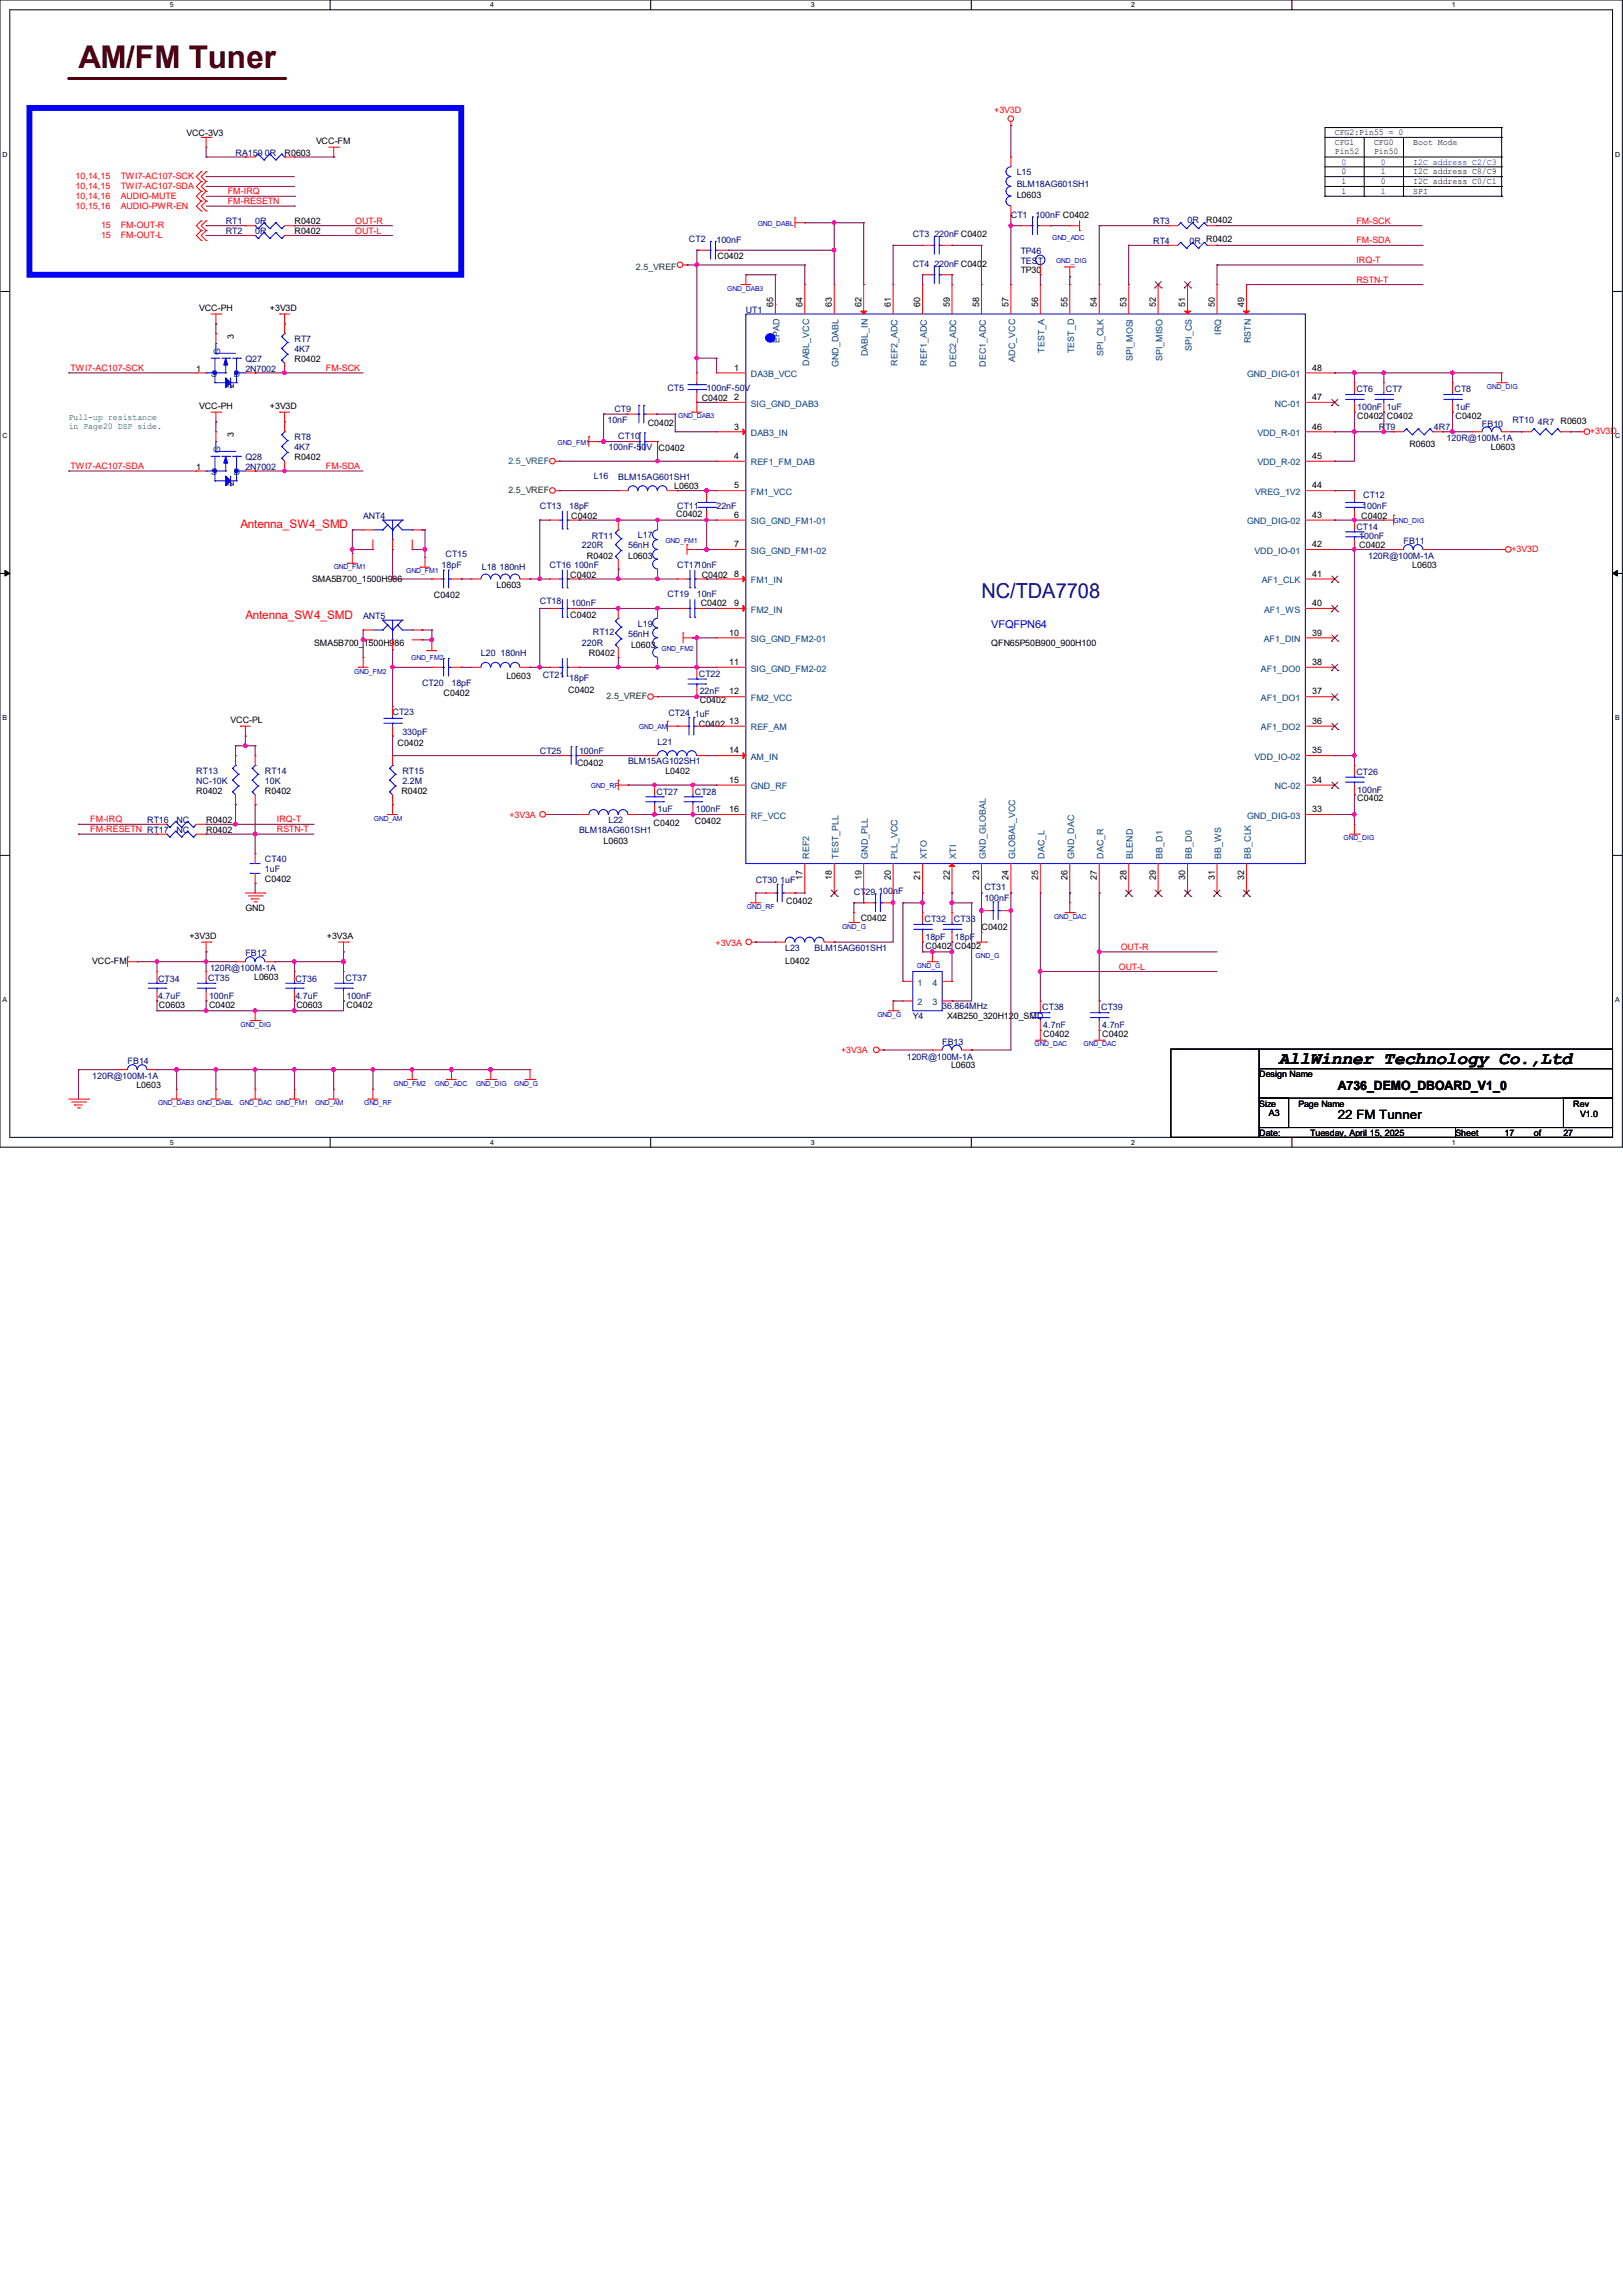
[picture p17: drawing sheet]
<svg xmlns="http://www.w3.org/2000/svg" width="210mm" height="297mm" viewBox="0 0 210 297" stroke-linecap="round" stroke-linejoin="round" font-family="sans-serif">
<defs><g id="words">
<text font-size="4.1" fill="#400000" x="10.2" y="8.8">AM/FM Tuner</text>
<text font-size="2.7" fill="#000080" x="127" y="77.3">NC/TDA7708</text>
<text font-size="2.3" x="165.5" y="137.7">AllWinner Technology Co.,Ltd</text>
<g font-size="1.7">
<text x="173.1" y="141.1">A736_DEMO_DBOARD_V1_0</text>
<text x="173.1" y="144.9">22 FM Tunner</text>
</g>
<g font-size="1.5" fill="#f00">
<text x="31.1" y="68.3">Antenna_SW4_SMD</text>
<text x="31.7" y="80.1">Antenna_SW4_SMD</text>
</g>
<text font-size="1.4" fill="#00f" x="128.3" y="81.3">VFQFPN64</text>
<g font-size="1.1">
<text x="24.1" y="17.6">VCC-3V3</text>
<text x="172.7" y="17.5">CFG2:Pin55 = 0</text>
<text x="36.8" y="20.2">R0603</text>
<text x="40.9" y="18.6">VCC-FM</text>
<text x="172.7" y="18.8">CFG1</text>
<text x="172.7" y="19.9">Pin52</text>
<text x="173.6" y="22.6">0</text>
<text x="173.6" y="23.8">1</text>
<text x="177.8" y="18.8">CFG0</text>
<text x="177.8" y="19.9">Pin50</text>
<text x="178.7" y="22.6">1</text>
<text x="178.7" y="23.8">0</text>
<text x="182.9" y="18.8">Boot Mode</text>
<text x="182.9" y="23.8">I2C address C0/C1</text>
<text x="182.9" y="22.6">I2C address C8/C9</text>
<text x="38.1" y="29">R0402</text>
<text x="131.6" y="25.6">L0603</text>
<text x="156.1" y="28.9">R0402</text>
<text x="173.6" y="25.1">1</text>
<text x="178.7" y="25.1">1</text>
<text x="182.9" y="25.1">SPI</text>
<text x="38.1" y="30.3">R0402</text>
<text x="92.8" y="33.5">C0402</text>
<text x="132.1" y="35.4">TP30</text>
<text x="25.8" y="40.2">VCC-PH</text>
<text x="34.9" y="40.2">+3V3D</text>
<text x="100" y="39.8" transform="rotate(-90 100 39.8)">65</text>
<text x="103.8" y="39.8" transform="rotate(-90 103.8 39.8)">64</text>
<text x="107.7" y="39.8" transform="rotate(-90 107.7 39.8)">63</text>
<text x="111.5" y="39.8" transform="rotate(-90 111.5 39.8)">62</text>
<text x="115.3" y="39.8" transform="rotate(-90 115.3 39.8)">61</text>
<text x="119.1" y="39.8" transform="rotate(-90 119.1 39.8)">60</text>
<text x="122.9" y="39.8" transform="rotate(-90 122.9 39.8)">59</text>
<text x="126.7" y="39.8" transform="rotate(-90 126.7 39.8)">58</text>
<text x="130.5" y="39.8" transform="rotate(-90 130.5 39.8)">57</text>
<text x="134.3" y="39.8" transform="rotate(-90 134.3 39.8)">56</text>
<text x="138.1" y="39.8" transform="rotate(-90 138.1 39.8)">55</text>
<text x="141.9" y="39.8" transform="rotate(-90 141.9 39.8)">54</text>
<text x="145.8" y="39.8" transform="rotate(-90 145.8 39.8)">53</text>
<text x="149.6" y="39.8" transform="rotate(-90 149.6 39.8)">52</text>
<text x="153.4" y="39.8" transform="rotate(-90 153.4 39.8)">51</text>
<text x="157.2" y="39.8" transform="rotate(-90 157.2 39.8)">50</text>
<text x="161" y="39.8" transform="rotate(-90 161 39.8)">49</text>
<text x="30.3" y="43.8" transform="rotate(-90 30.3 43.8)">3</text>
<text x="38.1" y="46.8">R0402</text>
<text x="95" y="48">1</text>
<text x="169.8" y="48">48</text>
<text x="25.4" y="48.1">1</text>
<text x="25.8" y="52.9">VCC-PH</text>
<text x="30.3" y="50.2" transform="rotate(-90 30.3 50.2)">2</text>
<text x="34.9" y="52.9">+3V3D</text>
<text x="90.8" y="51.9">C0402</text>
<text x="95" y="51.8">2</text>
<text x="169.8" y="51.8">47</text>
<text x="30.3" y="56.5" transform="rotate(-90 30.3 56.5)">3</text>
<text x="38.1" y="59.5">R0402</text>
<text x="83.8" y="55.1">C0402</text>
<text x="85.2" y="58.4">C0402</text>
<text x="95" y="55.6">3</text>
<text x="95" y="59.4">4</text>
<text x="169.8" y="59.4">45</text>
<text x="169.8" y="55.6">46</text>
<text x="175.6" y="54.2">C0402</text>
<text x="179.4" y="54.2">C0402</text>
<text x="182.4" y="57.9">R0603</text>
<text x="188.3" y="54.2">C0402</text>
<text x="192.9" y="58.3">L0603</text>
<text x="25.4" y="60.8">1</text>
<text x="30.3" y="62.9" transform="rotate(-90 30.3 62.9)">2</text>
<text x="87.2" y="63.3">L0603</text>
<text x="95" y="63.2">5</text>
<text x="169.8" y="63.2">44</text>
<text x="73.9" y="67.1">C0402</text>
<text x="87.5" y="66.9">C0402</text>
<text x="95" y="70.8">7</text>
<text x="95" y="67">6</text>
<text x="169.8" y="67">43</text>
<text x="169.8" y="70.8">42</text>
<text x="175.9" y="71">C0402</text>
<text x="176.1" y="67.1">C0402</text>
<text x="40.4" y="75.3">SMA5B700_1500H986</text>
<text x="56.1" y="77.4">C0402</text>
<text x="64.3" y="76.2">L0603</text>
<text x="73.8" y="74.8">C0402</text>
<text x="75.9" y="72.4">R0402</text>
<text x="81.3" y="72.4">L0603</text>
<text x="90.8" y="74.8">C0402</text>
<text x="95" y="74.6">8</text>
<text x="169.8" y="74.6">41</text>
<text x="182.7" y="73.5">L0603</text>
<text x="40.6" y="83.7">SMA5B700_1500H986</text>
<text x="73.8" y="80">C0402</text>
<text x="81.7" y="83.9">L0603</text>
<text x="90.7" y="78.4">C0402</text>
<text x="94.4" y="82.3">10</text>
<text x="95" y="78.4">9</text>
<text x="128.3" y="83.7">QFN65P50B900_900H100</text>
<text x="169.8" y="82.3">39</text>
<text x="169.8" y="78.4">40</text>
<text x="65.5" y="87.8">L0603</text>
<text x="73.5" y="89.6">C0402</text>
<text x="76.2" y="84.9">R0402</text>
<text x="94.4" y="89.9">12</text>
<text x="94.4" y="86.1">11</text>
<text x="169.8" y="89.9">37</text>
<text x="169.8" y="86.1">38</text>
<text x="29.8" y="93.6">VCC-PL</text>
<text x="57.4" y="90.1">C0402</text>
<text x="90.4" y="94.1">C0402</text>
<text x="90.5" y="91">C0402</text>
<text x="94.4" y="93.7">13</text>
<text x="169.8" y="93.7">36</text>
<text x="51.4" y="96.6">C0402</text>
<text x="74.7" y="99.1">C0402</text>
<text x="86.1" y="100.2">L0402</text>
<text x="94.4" y="101.3">15</text>
<text x="94.4" y="97.5">14</text>
<text x="169.8" y="97.5">35</text>
<text x="169.8" y="101.3">34</text>
<text x="25.4" y="102.7">R0402</text>
<text x="26.7" y="106.5">R0402</text>
<text x="26.7" y="107.8">R0402</text>
<text x="34.3" y="102.7">R0402</text>
<text x="51.9" y="102.7">R0402</text>
<text x="84.6" y="106.9">C0402</text>
<text x="89.9" y="106.6">C0402</text>
<text x="94.4" y="105.1">16</text>
<text x="169.8" y="105.1">33</text>
<text x="175.6" y="103.7">C0402</text>
<text x="78.1" y="109.2">L0603</text>
<text x="103.8" y="113.9" transform="rotate(-90 103.8 113.9)">17</text>
<text x="107.7" y="113.9" transform="rotate(-90 107.7 113.9)">18</text>
<text x="111.5" y="113.9" transform="rotate(-90 111.5 113.9)">19</text>
<text x="115.3" y="113.9" transform="rotate(-90 115.3 113.9)">20</text>
<text x="119.1" y="113.9" transform="rotate(-90 119.1 113.9)">21</text>
<text x="122.9" y="113.9" transform="rotate(-90 122.9 113.9)">22</text>
<text x="126.7" y="113.9" transform="rotate(-90 126.7 113.9)">23</text>
<text x="130.5" y="113.9" transform="rotate(-90 130.5 113.9)">24</text>
<text x="134.3" y="113.9" transform="rotate(-90 134.3 113.9)">25</text>
<text x="138.1" y="113.9" transform="rotate(-90 138.1 113.9)">26</text>
<text x="141.9" y="113.9" transform="rotate(-90 141.9 113.9)">27</text>
<text x="145.8" y="113.9" transform="rotate(-90 145.8 113.9)">28</text>
<text x="149.6" y="113.9" transform="rotate(-90 149.6 113.9)">29</text>
<text x="153.4" y="113.9" transform="rotate(-90 153.4 113.9)">30</text>
<text x="157.2" y="113.9" transform="rotate(-90 157.2 113.9)">31</text>
<text x="161" y="113.9" transform="rotate(-90 161 113.9)">32</text>
<text x="31.7" y="117.9">GND</text>
<text x="34.3" y="114.1">C0402</text>
<text x="101.7" y="117.1">C0402</text>
<text x="111.4" y="119.2">C0402</text>
<text x="11.9" y="124.8">VCC-FM</text>
<text x="24.5" y="121.5">+3V3D</text>
<text x="42.3" y="121.5">+3V3A</text>
<text x="101.6" y="124.8">L0402</text>
<text x="119.8" y="122.8">C0402 C0402</text>
<text x="127" y="120.4">C0402</text>
<text x="20.6" y="130.4">C0603</text>
<text x="27.1" y="130.4">C0402</text>
<text x="32.9" y="126.8">L0603</text>
<text x="38.4" y="130.4">C0603</text>
<text x="44.8" y="130.4">C0402</text>
<text x="122.6" y="131.9">X4B250_320H120_SMD</text>
<text x="135" y="134.2">C0402</text>
<text x="142.6" y="134.2">C0402</text>
<text x="17.7" y="140.8">L0603</text>
<text x="123.1" y="138.3">L0603</text>
<text x="162.9" y="139.4">Design Name</text>
<text x="162.9" y="143.2">Size</text>
<text x="168" y="143.2">Page Name</text>
<text x="203.6" y="143.2">Rev</text>
<text x="162.9" y="147">Date:</text>
<text x="164.2" y="144.5">A3</text>
<text x="169.5" y="147">Tuesday, April 15, 2025</text>
<text x="188.3" y="147">Sheet</text>
<text x="194.7" y="147">17</text>
<text x="198.5" y="147">of</text>
<text x="202.3" y="147">27</text>
<text x="204.5" y="144.6">V1.0</text>
</g>
<g font-size="1.1" fill="#f00">
<text x="128.6" y="14.6">+3V3D</text>
<text x="9.8" y="23.2">10,14,15</text>
<text x="15.6" y="23.2">TWI7-AC107-SCK</text>
<text x="9.8" y="27">10,15,16</text>
<text x="9.8" y="25.7">10,14,16</text>
<text x="9.8" y="24.5">10,14,15</text>
<text x="13.1" y="29.5">15</text>
<text x="15.6" y="29.5">FM-OUT-R</text>
<text x="15.6" y="27">AUDIO-PWR-EN</text>
<text x="15.6" y="25.7">AUDIO-MUTE</text>
<text x="15.6" y="24.5">TWI7-AC107-SDA</text>
<text x="29.5" y="25.1">FM-IRQ</text>
<text x="29.5" y="26.4">FM-RESETN</text>
<text x="46" y="29">OUT-R</text>
<text x="175.5" y="29">FM-SCK</text>
<text x="13.1" y="30.8">15</text>
<text x="15.6" y="30.8">FM-OUT-L</text>
<text x="46" y="30.2">OUT-L</text>
<text x="175.5" y="31.5">FM-SDA</text>
<text x="175.5" y="34">IRQ-T</text>
<text x="175.5" y="36.6">RSTN-T</text>
<text x="9.1" y="48">TWI7-AC107-SCK</text>
<text x="42.2" y="48">FM-SCK</text>
<text x="205.7" y="56.2">+3V3D</text>
<text x="9.1" y="60.7">TWI7-AC107-SDA</text>
<text x="42.2" y="60.7">FM-SDA</text>
<text x="195.6" y="71.5">+3V3D</text>
<text x="11.7" y="106.4">FM-IRQ</text>
<text x="11.7" y="107.7">FM-RESETN RT17</text>
<text x="35.8" y="106.4">IRQ-T</text>
<text x="35.8" y="107.7">RSTN-T</text>
<text x="65.9" y="105.9">+3V3A</text>
<text x="92.6" y="122.4">+3V3A</text>
<text x="144.8" y="125.5">OUT-L</text>
<text x="145" y="122.9">OUT-R</text>
<text x="108.8" y="136.2">+3V3A</text>
</g>
<g font-size="1.1" fill="#000080">
<text x="30.5" y="20.2">RA159 0R</text>
<text x="131.6" y="22.7">L15</text>
<text x="29.2" y="29">RT1</text>
<text x="33" y="29">0R</text>
<text x="130.8" y="28.2">CT1</text>
<text x="131.6" y="24.2">BLM18AG601SH1</text>
<text x="134" y="28.2">100nF C0402</text>
<text x="149.2" y="29">RT3</text>
<text x="153.7" y="28.9">0R</text>
<text x="29.2" y="30.3">RT2</text>
<text x="33" y="30.3">0R</text>
<text x="89.2" y="31.3">CT2</text>
<text x="92.7" y="31.5">100nF</text>
<text x="118.1" y="30.7">CT3 220nFC0402</text>
<text x="118.1" y="34.5">CT4 220nFC0402</text>
<text x="132.1" y="32.9">TP46</text>
<text x="132.1" y="34.1">TEST</text>
<text x="149.2" y="31.6">RT4</text>
<text x="153.9" y="31.6">0R R0402</text>
<text x="96.5" y="40.5">UT1</text>
<text x="31.7" y="46.8">Q27</text>
<text x="38.1" y="44.3">RT7</text>
<text x="38.1" y="45.6">4K7</text>
<text x="31.7" y="48.1">2N7002</text>
<text x="79.5" y="53.3">CT9</text>
<text x="86.4" y="50.6">CT5</text>
<text x="91.4" y="50.6">100nF-50V</text>
<text x="175.5" y="50.8">CT6</text>
<text x="175.6" y="53">100nF 1uF</text>
<text x="179.3" y="50.8">CT7</text>
<text x="188.2" y="50.8">CT8</text>
<text x="188.3" y="53">1uF</text>
<text x="31.7" y="59.5">Q28</text>
<text x="38.1" y="57">RT8</text>
<text x="38.1" y="58.3">4K7</text>
<text x="78.6" y="54.7">10nF</text>
<text x="78.7" y="58.3">100nF-50V</text>
<text x="80" y="56.9">CT10</text>
<text x="178.4" y="55.7">RT9</text>
<text x="185.5" y="55.6">4R7</text>
<text x="187.2" y="57.1">120R@100M-1A</text>
<text x="191.8" y="55.2">FB10</text>
<text x="195.7" y="54.7">RT10</text>
<text x="199" y="55">4R7 R0603</text>
<text x="31.7" y="60.8">2N7002</text>
<text x="69.8" y="65.9">CT13</text>
<text x="73.7" y="65.9">18pF</text>
<text x="76.8" y="61.9">L16</text>
<text x="80" y="62.1">BLM15AG601SH1</text>
<text x="87.6" y="65.9">CT11</text>
<text x="92.7" y="65.9">22nF</text>
<text x="176.3" y="65.9">100nF</text>
<text x="176.4" y="64.5">CT12</text>
<text x="47" y="67.1">ANT4</text>
<text x="75.3" y="71">220R</text>
<text x="76.6" y="69.8">RT11</text>
<text x="81.3" y="71">56nH</text>
<text x="82.5" y="69.7">L17</text>
<text x="175.5" y="68.5">CT14</text>
<text x="175.9" y="69.8">100nF</text>
<text x="181.6" y="70.4">FB11</text>
<text x="57.1" y="73.5">18pF</text>
<text x="57.7" y="72.1">CT15</text>
<text x="62.4" y="73.7">L18 180nH</text>
<text x="71.1" y="73.5">CT16 100nF</text>
<text x="86.4" y="77.3">CT19</text>
<text x="87.6" y="73.5">CT1710nF</text>
<text x="90.2" y="77.3">10nF</text>
<text x="177" y="72.4">120R@100M-1A</text>
<text x="47" y="80.1">ANT5</text>
<text x="69.8" y="78.2">CT18</text>
<text x="73.9" y="78.4">100nF</text>
<text x="75.3" y="83.7">220R</text>
<text x="76.7" y="82.1">RT12</text>
<text x="81.3" y="82.4">56nH</text>
<text x="82.5" y="81.1">L19</text>
<text x="54.6" y="88.7">CT20</text>
<text x="58.4" y="88.7">18pF</text>
<text x="62.2" y="84.9">L20 180nH</text>
<text x="70.2" y="87.7">CT21</text>
<text x="73.7" y="88.1">18pF</text>
<text x="90.4" y="87.6">CT22</text>
<text x="90.5" y="89.9">22nF</text>
<text x="50.8" y="92.5">CT23</text>
<text x="52.1" y="95.1">330pF</text>
<text x="86.5" y="92.7">CT24</text>
<text x="89.9" y="92.8">1uF</text>
<text x="25.4" y="100.2">RT13</text>
<text x="25.4" y="101.4">NC-10K</text>
<text x="34.3" y="100.2">RT14</text>
<text x="34.3" y="101.4">10K</text>
<text x="52.1" y="100.2">RT15</text>
<text x="52.1" y="101.4">2.2M</text>
<text x="69.8" y="97.6">CT25</text>
<text x="74.9" y="97.6">100nF</text>
<text x="81.3" y="98.9">BLM15AG102SH1</text>
<text x="85.1" y="96.4">L21</text>
<text x="175.5" y="100.3">CT26</text>
<text x="19" y="106.5">RT16</text>
<text x="22.9" y="106.5">NC</text>
<text x="22.9" y="107.8">NC</text>
<text x="74.9" y="107.8">BLM18AG601SH1</text>
<text x="78.7" y="106.5">L22</text>
<text x="85" y="102.8">CT27</text>
<text x="85.1" y="105.1">1uF</text>
<text x="89.9" y="102.8">CT28</text>
<text x="90" y="105.1">100nF</text>
<text x="175.6" y="102.6">100nF</text>
<text x="34.3" y="111.6">CT40</text>
<text x="34.3" y="112.9">1uF</text>
<text x="97.8" y="114.3">CT30 1uF</text>
<text x="110.5" y="115.8">CT29</text>
<text x="113.7" y="115.7">100nF</text>
<text x="119.6" y="119.3">CT32</text>
<text x="123.4" y="119.3">CT33</text>
<text x="127.4" y="115.2">CT31</text>
<text x="127.4" y="116.5">100nF</text>
<text x="27.2" y="125.7">120R@100M-1A</text>
<text x="31.7" y="123.8">FB12</text>
<text x="101.6" y="123">L23</text>
<text x="105.4" y="123">BLM15AG601SH1</text>
<text x="119.8" y="121.6">18pF</text>
<text x="123.6" y="121.6">18pF</text>
<text x="20.4" y="127.1">CT34</text>
<text x="20.4" y="129.2">4.7uF</text>
<text x="26.9" y="127">CT35</text>
<text x="27.1" y="129.2">100nF</text>
<text x="38.2" y="127.1">CT36</text>
<text x="38.2" y="129.2">4.7uF</text>
<text x="44.7" y="127">CT37</text>
<text x="44.8" y="129.2">100nF</text>
<text x="118.1" y="131.9">Y4</text>
<text x="121.9" y="130.6">36.864MHz</text>
<text x="134.9" y="130.8">CT38</text>
<text x="142.5" y="130.8">CT39</text>
<text x="16.5" y="137.8">FB14</text>
<text x="117.3" y="137.1">120R@100M-1A</text>
<text x="121.9" y="135.2">FB13</text>
<text x="135" y="133.1">4.7nF</text>
<text x="142.6" y="133.1">4.7nF</text>
<text x="11.9" y="139.7">120R@100M-1A</text>
</g>
<g font-size="1.1" fill="#00f">
<text x="173.6" y="21.3">0</text>
<text x="178.7" y="21.3">0</text>
<text x="182.9" y="21.3">I2C address C2/C3</text>
</g>
<g font-size="1.1" fill="#008000">
<text x="82.3" y="34.9">2.5_VREF</text>
<text x="8.9" y="54.3">Pull-up resistance</text>
<text x="8.9" y="55.5">in Page20 DSP side.</text>
<text x="65.8" y="63.8">2.5_VREF</text>
<text x="78.5" y="90.5">2.5_VREF</text>
</g>
<g font-size="1.1" fill="#004080">
<text x="28.5" y="46" transform="rotate(-90 28.5 46)">G</text>
<text x="100.9" y="44.4" transform="rotate(-90 100.9 44.4)">EPAD</text>
<text x="104.7" y="47.4" transform="rotate(-90 104.7 47.4)">DABL_VCC</text>
<text x="108.5" y="47.5" transform="rotate(-90 108.5 47.5)">GND_DABL</text>
<text x="112.3" y="46.1" transform="rotate(-90 112.3 46.1)">DABL_IN</text>
<text x="116.1" y="47.3" transform="rotate(-90 116.1 47.3)">REF2_ADC</text>
<text x="119.9" y="47.3" transform="rotate(-90 119.9 47.3)">REF1_ADC</text>
<text x="123.7" y="47.5" transform="rotate(-90 123.7 47.5)">DEC2_ADC</text>
<text x="127.6" y="47.5" transform="rotate(-90 127.6 47.5)">DEC1_ADC</text>
<text x="131.4" y="46.8" transform="rotate(-90 131.4 46.8)">ADC_VCC</text>
<text x="135.2" y="45.6" transform="rotate(-90 135.2 45.6)">TEST_A</text>
<text x="139" y="45.7" transform="rotate(-90 139 45.7)">TEST_D</text>
<text x="142.8" y="46" transform="rotate(-90 142.8 46)">SPI_CLK</text>
<text x="146.6" y="46.7" transform="rotate(-90 146.6 46.7)">SPI_MOSI</text>
<text x="150.4" y="46.7" transform="rotate(-90 150.4 46.7)">SPI_MISO</text>
<text x="154.2" y="45.4" transform="rotate(-90 154.2 45.4)">SPI_CS</text>
<text x="158" y="43.3" transform="rotate(-90 158 43.3)">IRQ</text>
<text x="161.8" y="44.4" transform="rotate(-90 161.8 44.4)">RSTN</text>
<text x="27.3" y="48.8">S</text>
<text x="30.3" y="48.8">D</text>
<text x="97.2" y="48.8">DA3B_VCC</text>
<text x="97.2" y="52.6">SIG_GND_DAB3</text>
<text x="161.4" y="48.8">GND_DIG-01</text>
<text x="165" y="52.6">NC-01</text>
<text x="28.5" y="58.7" transform="rotate(-90 28.5 58.7)">G</text>
<text x="97.2" y="56.4">DAB3_IN</text>
<text x="162.7" y="56.4">VDD_R-01</text>
<text x="27.3" y="61.5">S</text>
<text x="30.3" y="61.5">D</text>
<text x="97.2" y="64.1">FM1_VCC</text>
<text x="97.2" y="60.2">REF1_FM_DAB</text>
<text x="162.4" y="64.1">VREG_1V2</text>
<text x="162.7" y="60.2">VDD_R-02</text>
<text x="97.2" y="71.7">SIG_GND_FM1-02</text>
<text x="97.2" y="67.9">SIG_GND_FM1-01</text>
<text x="161.4" y="67.9">GND_DIG-02</text>
<text x="162.3" y="71.7">VDD_IO-01</text>
<text x="97.2" y="75.5">FM1_IN</text>
<text x="163.3" y="75.5">AF1_CLK</text>
<text x="97.2" y="83.1">SIG_GND_FM2-01</text>
<text x="97.2" y="79.3">FM2_IN</text>
<text x="163.5" y="83.1">AF1_DIN</text>
<text x="163.6" y="79.3">AF1_WS</text>
<text x="97.2" y="86.9">SIG_GND_FM2-02</text>
<text x="163.1" y="86.9">AF1_DO0</text>
<text x="97.2" y="94.5">REF_AM</text>
<text x="97.2" y="90.7">FM2_VCC</text>
<text x="163.1" y="94.5">AF1_DO2</text>
<text x="163.1" y="90.7">AF1_DO1</text>
<text x="97.2" y="98.3">AM_IN</text>
<text x="162.3" y="98.3">VDD_IO-02</text>
<text x="97.2" y="106">RF_VCC</text>
<text x="97.2" y="102.2">GND_RF</text>
<text x="161.4" y="106">GND_DIG-03</text>
<text x="165" y="102.2">NC-02</text>
<text x="104.7" y="111.1" transform="rotate(-90 104.7 111.1)">REF2</text>
<text x="108.5" y="111.1" transform="rotate(-90 108.5 111.1)">TEST_PLL</text>
<text x="112.3" y="111.1" transform="rotate(-90 112.3 111.1)">GND_PLL</text>
<text x="116.1" y="111.1" transform="rotate(-90 116.1 111.1)">PLL_VCC</text>
<text x="119.9" y="111.1" transform="rotate(-90 119.9 111.1)">XTO</text>
<text x="123.7" y="111.1" transform="rotate(-90 123.7 111.1)">XTI</text>
<text x="127.6" y="111.1" transform="rotate(-90 127.6 111.1)">GND_GLOBAL</text>
<text x="131.4" y="111.1" transform="rotate(-90 131.4 111.1)">GLOBAL_VCC</text>
<text x="135.2" y="111.1" transform="rotate(-90 135.2 111.1)">DAC_L</text>
<text x="139" y="111.1" transform="rotate(-90 139 111.1)">GND_DAC</text>
<text x="142.8" y="111.1" transform="rotate(-90 142.8 111.1)">DAC_R</text>
<text x="146.6" y="111.1" transform="rotate(-90 146.6 111.1)">BLEND</text>
<text x="150.4" y="111.1" transform="rotate(-90 150.4 111.1)">BB_D1</text>
<text x="154.2" y="111.1" transform="rotate(-90 154.2 111.1)">BB_D0</text>
<text x="158" y="111.1" transform="rotate(-90 158 111.1)">BB_WS</text>
<text x="161.8" y="111.1" transform="rotate(-90 161.8 111.1)">BB_CLK</text>
<text x="118.7" y="127.6">1</text>
<text x="118.7" y="130.1">2</text>
<text x="120.6" y="130.1">3</text>
<text x="120.6" y="127.6">4</text>
</g>
<text font-size="1.1" fill="#008040" x="65.8" y="60">2.5_VREF</text>
<g font-size=".9">
<text x="22" y=".9">5</text>
<text x="63.4" y=".9">4</text>
<text x="104.9" y=".9">3</text>
<text x="146.4" y=".9">2</text>
<text x="187.9" y=".9">1</text>
<text x=".3" y="20.3">D</text>
<text x="209" y="20.3">D</text>
<text x=".3" y="56.7">C</text>
<text x="209" y="56.7">C</text>
<text x=".3" y="93.2">B</text>
<text x="209" y="93.2">B</text>
<text x=".3" y="129.7">A</text>
<text x="209" y="129.7">A</text>
<text x="22" y="148.1">5</text>
<text x="63.4" y="148.1">4</text>
<text x="104.9" y="148.1">3</text>
<text x="146.4" y="148.1">2</text>
<text x="187.9" y="148.1">1</text>
</g>
<g font-size=".9" fill="#00f">
<text x="98" y="29.3">GND_DABL</text>
<text x="136.1" y="31">GND_ADC</text>
<text x="136.7" y="34.1">GND_DIG</text>
<text x="94.1" y="37.6">GND_DAB3</text>
<text x="192.4" y="50.3">GND_DIG</text>
<text x="72.1" y="57.6">GND_FM1</text>
<text x="87.8" y="54.1">GND_DAB3</text>
<text x="86.1" y="70.3">GND_FM1</text>
<text x="180.3" y="67.7">GND_DIG</text>
<text x="43.2" y="73.7">GND_FM1</text>
<text x="52.6" y="74.2">GND_FM1</text>
<text x="45.8" y="87.2">GND_FM2</text>
<text x="53.2" y="85.4">GND_FM2</text>
<text x="85.6" y="84.2">GND_FM2</text>
<text x="82.7" y="94.4">GND_AM</text>
<text x="48.4" y="106.2">GND_AM</text>
<text x="76.5" y="102">GND_RF</text>
<text x="173.9" y="108.8">GND_DIG</text>
<text x="96.6" y="117.6">GND_RF</text>
<text x="136.4" y="118.9">GND_DAC</text>
<text x="109" y="120.2">GND_G</text>
<text x="118.6" y="125.3">GND_G</text>
<text x="126.2" y="124">GND_G</text>
<text x="113.5" y="131.6">GND_G</text>
<text x="31.1" y="132.9">GND_DIG</text>
<text x="133.9" y="135.4">GND_DAC</text>
<text x="140.2" y="135.4">GND_DAC</text>
<text x="20.4" y="143">GND_DAB3 GND_DABL</text>
<text x="31" y="143">GND_DAC GND_FM1</text>
<text x="40.8" y="143">GND_AM</text>
<text x="47.1" y="143">GND_RF</text>
<text x="50.9" y="140.5">GND_FM2</text>
<text x="56.3" y="140.5">GND_ADC</text>
<text x="61.6" y="140.5">GND_DIG</text>
<text x="66.5" y="140.5">GND_G</text>
</g>
</g></defs>
<path d="M0 0h209.9v148.5h-209.9zM1.3 1.3h207.4v145.9h-207.4z" fill="none" stroke="#000" stroke-width=".13"/>
<g fill="#fff">
<path d="M22 .1h.5v1h-.5z"/>
<path d="M22 147.3h.5v1h-.5z"/>
</g>
<path d="M42.7 0v1.3M42.7 147.2v1.3" fill="none" stroke="#000" stroke-width=".13"/>
<g fill="#fff">
<path d="M63.4 .1h.5v1h-.5z"/>
<path d="M63.4 147.3h.5v1h-.5z"/>
</g>
<path d="M84.2 0v1.3M84.2 147.2v1.3" fill="none" stroke="#000" stroke-width=".13"/>
<g fill="#fff">
<path d="M104.9 .1h.5v1h-.5z"/>
<path d="M104.9 147.3h.5v1h-.5z"/>
</g>
<path d="M125.7 0v1.3M125.7 147.2v1.3" fill="none" stroke="#000" stroke-width=".13"/>
<g fill="#fff">
<path d="M146.4 .1h.5v1h-.5z"/>
<path d="M146.4 147.3h.5v1h-.5z"/>
</g>
<path d="M167.2 0v1.3M167.2 147.2v1.3" fill="none" stroke="#000" stroke-width=".13"/>
<g fill="#fff">
<path d="M187.9 .1h.5v1h-.5z"/>
<path d="M187.9 147.3h.5v1h-.5z"/>
<path d="M.3 19.5h.7v1h-.7z"/>
<path d="M209 19.5h.6v1h-.6z"/>
<path d="M.3 55.9h.7v1h-.7z"/>
<path d="M209 55.9h.6v1h-.6z"/>
</g>
<path d="M0 37.7h1.3M208.7 37.7h1.2" fill="none" stroke="#000" stroke-width=".13"/>
<g fill="#fff">
<path d="M.3 92.4h.6v1h-.6z"/>
<path d="M209 92.4h.6v1h-.6z"/>
</g>
<path d="M0 74.2h1.3M208.7 74.2h1.2" fill="none" stroke="#000" stroke-width=".13"/>
<path d="M.6 73.8l.7 .4-.7 .3zM208.7 74.2l.6-.4v.7z" fill="#000" stroke="#000" stroke-width=".13"/>
<g fill="#fff">
<path d="M.3 128.9h.6v1h-.6z"/>
<path d="M209 128.9h.5v1h-.5z"/>
</g>
<path d="M0 110.7h1.3M208.7 110.7h1.2" fill="none" stroke="#000" stroke-width=".13"/>
<path d="M8.9 10.2h27.9" fill="none" stroke="#400000" stroke-width=".38"/>
<circle cx="36.8" cy="10.2" r=".19" fill="#400000"/>
<path d="M3.8 14h55.9v21.6h-55.9z" fill="none" stroke="#00f" stroke-width=".76"/>
<g fill="none" stroke="#000" stroke-width=".13">
<path d="M171.4 17.8h22.9M176.5 17.8v7.6M181.6 17.8v7.6M194.3 17.8h.1M194.3 16.5h.1M194.3 16.5v8.9M194.3 16.5h-22.9v8.9M171.4 25.4h.1M171.4 20.3h22.9M171.4 25.4h22.9M171.4 22.9h22.9M171.4 21.6h22.9"/>
<path d="M171.4 24.1h22.9M176.5 25.4h.1M181.6 25.4h.1M194.3 20.3h.1M194.3 25.4h.1M194.3 22.9h.1M194.3 21.6h.1M194.3 24.1h.1M151.5 135.8h11.4v11.4h-11.4zM162.9 135.8h45.8v2.5h-45.8zM162.9 138.3h45.8v3.8h-45.8zM162.9 142.1h3.9v3.8h-3.9z"/>
<path d="M162.9 145.9h25.4v1.3h-25.4zM188.3 145.9h20.4v1.3h-20.4zM202.3 142.1h6.4v3.8h-6.4z"/>
</g>
<g fill="none" stroke="#f00" stroke-width=".13">
<path d="M26 17.8h1.3M26.7 19h.1M26.7 17.8v1.2M27.3 17.8h.1M42.5 19h1.3M43.2 19v1.3M43.8 19h.1M130.8 16.3h.1M130.8 15.7v.6M26 29.8h.1M26 28.6h.1M26 31.1h.1"/>
<path d="M26 27.3h.1M26 26h.1M26 24.8h.1M26 23.5h.1M26 22.2h.1M26 28.6l-.6 .6 .6 .6M26 29.8l-.6 .7 .6 .6M26 26l-.6 .7 .6 .6M26 24.8l-.6 .6 .6 .6M26 23.5l-.6 .6 .6 .7M26 22.2l-.6 .7 .6 .6M26.7 29.8h.1"/>
<path d="M26.7 28.6h.1M26.7 31.1h.1M26.7 27.3h.1M26.7 26h.1M26.7 24.8h.1M26.7 23.5h.1M26.7 22.2h.1M26.7 28.6l-.7 .6 .7 .6M26.7 29.8l-.7 .7 .7 .6M26.7 26l-.7 .7 .7 .6M26.7 24.8l-.7 .6 .7 .6M26.7 23.5l-.7 .6 .7 .7"/>
<path d="M26.7 22.2l-.7 .7 .7 .6M31.7 30.5h.1M31.7 29.2h.1M31.7 20.3h.1M31.7 29.2h1.3M31.7 30.5h1.3M31.7 20.3h1.3M36.8 29.2h1.3M36.8 30.5h1.3M36.8 20.3h1.3M38.1 30.5h.1M38.1 29.2h.1"/>
<path d="M38.1 20.3h.1M43.2 20.3h.1M88.4 34.3h.5M88.9 34.3h.1M90.4 32.4h.1M90.4 32.4h1.3M93 32.4h1.2M94.2 32.4h.1M95.9 36.8h.1M95.9 36.8h1.3M96.5 35.6h.1M96.5 35.6v1.2"/>
<path d="M100.3 39.4h.1M100.3 39.4v1.2M102.9 28.2h.1M102.9 28.8h1.2M102.9 28.2v1.3M104.1 28.8h.1M104.1 36.8h.1M104.1 36.8v3.8M107.9 36.8h.1M107.9 36.8v3.8M111.8 36.8h.1M111.8 36.8v3.8"/>
<path d="M115.6 36.8h.1M115.6 36.8v3.8M119.4 31.7h.1M119.4 35.6h.1M119.4 36.8h.1M119.4 31.7h1.2M119.4 36.8v3.8M119.4 35.6h1.2M121.9 31.7h1.3M121.9 35.6h1.3M123.2 31.7h.1M123.2 35.6h.1"/>
<path d="M123.2 36.8h.1M123.2 36.8v3.8M127 36.8h.1M127 36.8v3.8M130.8 20.3h.1M130.8 27.9h.1M130.8 36.8h.1M130.8 20.3v1.3M130.8 26.7v1.2M130.8 36.8v3.8M132.1 29.2h.1M132.1 29.2h1.2"/>
<path d="M134.6 35.6h.1M134.6 36.8h.1M134.6 34.3v1.3M134.6 36.8v3.8M134.6 29.2h1.3M135.9 29.2h.1M137.8 34.5h.1M137.8 34.5h1.3M138.4 29.2h.1M138.4 35.8h.1M138.4 36.8h.1M138.4 29.2h1.3"/>
<path d="M138.4 34.5v1.3M138.4 36.8v3.8M139.7 29.8h.1M139.7 28.6v1.2M142.2 36.8h.1M142.2 36.8v3.8M146 36.8h.1M146 36.8v3.8M149.9 36.8h.1M149.9 36.8v3.8M151.1 31.7h.1M151.1 29.2h.1"/>
<path d="M151.1 29.2h1.3M151.1 31.7h1.3M153.7 36.8h.1M153.7 36.8v3.8M156.2 29.2h1.3M156.2 31.7h1.3M157.5 31.7h.1M157.5 29.2h.1M157.5 36.8h.1M157.5 36.8v3.8M161.3 36.8h.1M161.3 36.8v3.8"/>
<path d="M25.4 48.3h.1M25.4 48.3h1.3M27.3 53.3h1.3M27.3 40.6h1.3M27.9 41.9h.1M27.9 54.6h.1M27.9 55.9h.1M27.9 43.2h.1M27.9 40.6v1.3M27.9 43.2v1.2M27.9 53.3v1.3M27.9 55.9v1.2"/>
<path d="M28.6 40.6h.1M28.6 53.3h.1M31.7 48.3h1.3M33 48.3h.1M36.2 40.6h.1M36.2 53.3h.1M36.2 53.3h1.3M36.2 40.6h1.3M36.8 41.9h.1M36.8 54.6h.1M36.8 48.3h.1M36.8 40.6v2.6"/>
<path d="M36.8 47v1.3M36.8 53.3v2.6M36.8 59.7v1.3M71.9 59.7h.5M72.4 59.7h.1M76.2 56.5h.1M76.2 57.1h1.3M76.2 56.5v1.3M77.5 57.1h.1M81.2 53.6h.1M81.2 53.6h1.2M81.3 57.1h.1"/>
<path d="M81.3 57.1h1.2M83.7 53.6h1.3M83.8 57.1h1.3M85 53.6h.1M85.1 57.1h.1M89.5 53.3h.1M89.5 53.3h1.3M90.2 52.1h.1M90.2 48.3h.1M90.2 48.3v1.2M90.2 50.8v2.5M92.7 48.3h.1"/>
<path d="M92.7 55.9h.1M92.7 52.1h.1M92.7 59.7h.1M92.7 59.7h3.8M92.7 55.9h3.8M92.7 48.3h3.8M92.7 52.1h3.8M168.9 59.7h3.8M168.9 55.9h3.8M168.9 48.3h3.8M168.9 52.1h3.8M172.7 59.7h.1"/>
<path d="M172.7 55.9h.1M172.7 52.1h.1M172.7 48.3h.1M175.3 49.5h.1M175.3 53.3h.1M175.3 49.5v1.3M175.3 52.1v1.2M179.1 49.5h.1M179.1 53.3h.1M179.1 49.5v1.3M179.1 52.1v1.2M180.3 55.9h.1"/>
<path d="M180.3 55.9h1.3M185.4 55.9h1.3M186.7 55.9h.1M188 49.5h.1M188 53.3h.1M188 49.5v1.3M188 52.1v1.2M190.5 55.9h.1M190.5 55.9h1.3M193.7 49.5h1.2M194.3 48.3h.1M194.3 55.9h1.3"/>
<path d="M194.3 48.3v1.2M194.9 49.5h.1M195.6 55.9h.1M196.8 55.9h.1M196.8 55.9h1.3M201.9 55.9h1.3M203.2 55.9h.1M204.5 55.9h.1M204.5 55.9h.5M25.4 61h.1M25.4 61h1.3M31.7 61h1.3"/>
<path d="M33 61h.1M36.8 61h.1M45 72.9h.1M45 72.9h1.2M45.6 71.6h.1M45.6 71.6v1.3M47 68.6h.1M47 68.6h1.3M48.3 71.1h.1M48.3 69.8v1.3M50.8 71.1h.1M50.8 69.8v1.3"/>
<path d="M53.3 71.1h.1M53.3 69.8v1.3M53.3 68.6h1.3M54.4 73.4h.1M54.4 73.4h1.2M54.6 68.6h.1M55 72.1h.1M55 72.1v1.3M55.9 74.9h.1M55.9 74.9h1.2M58.4 74.9h1.3M59.7 74.9h.1"/>
<path d="M61 74.9h.1M61 74.9h1.2M67.3 74.9h1.3M68.6 74.9h.1M71.1 67.3h.1M71.1 78.7h.1M71.1 74.9h.1M71.1 67.3h1.3M71.1 74.9h1.3M71.1 78.7h1.3M71.9 63.5h.5M72.4 63.5h.1"/>
<path d="M73.7 67.3h1.2M73.7 74.9h1.2M73.7 78.7h1.2M74.9 67.3h.1M74.9 78.7h.1M74.9 74.9h.1M80 73.7h.1M80 67.3h.1M80 78.7h.1M80 63.5h.1M80 67.3v1.3M80 72.4v1.3"/>
<path d="M80 78.7v1.3M80 63.5h1.3M85.1 78.7h.1M85.1 74.9h.1M85.1 67.3h.1M85.1 67.3v1.3M85.1 73.7v1.2M85.1 78.7v1.3M86.4 63.5h1.2M87.6 78.7h.1M87.6 63.5h.1M87.6 74.9h.1"/>
<path d="M87.6 74.9h1.3M87.6 78.7h1.3M88.9 70.5h.1M88.9 71.1h1.3M88.9 70.5v1.3M90.2 71.1h.1M90.2 74.9h1.2M90.2 78.7h1.2M91.4 63.5h.1M91.4 67.3h.1M91.4 78.7h.1M91.4 74.9h.1"/>
<path d="M91.4 63.5v1.3M91.4 66v1.3M92.7 63.5h.1M92.7 71.1h.1M92.7 78.7h.1M92.7 74.9h.1M92.7 67.3h.1M92.7 71.1h3.8M92.7 63.5h3.8M92.7 67.3h3.8M92.7 74.9h3.8M92.7 78.7h3.8"/>
<path d="M168.9 71.1h3.8M168.9 63.5h3.8M168.9 67.3h3.8M168.9 74.9h3.8M168.9 78.7h3.8M172.7 78.7h.1M172.7 67.3h.1M172.7 63.5h.1M172.7 71.1h.1M172.7 74.9h.1M175.3 67.3h.1M175.3 71.1h.1"/>
<path d="M175.3 63.5h.1M175.3 63.5v1.3M175.3 66v2.6M175.3 69.8v1.3M179.1 67.3h.1M179.1 67.3h1.2M180.3 66.7h.1M180.3 71.1h.1M180.3 71.1h1.3M180.3 66.7v1.2M184.1 71.1h1.3M185.4 71.1h.1"/>
<path d="M194.3 71.1h.1M194.3 71.1h.5M30.5 97.8h.1M30.5 97.8v1.3M31.1 94h.1M31.1 94h1.3M31.7 95.2h.1M31.7 94v1.2M33 97.8h.1M33 97.8v1.3M46.4 86.4h.1M46.4 86.4h1.2"/>
<path d="M47 85.1h.1M47 81.5h.1M47 82.8h.1M47 85.1v1.3M47 81.5h1.3M47 82.8h1.3M50.8 84.1h.1M50.8 97.8h.1M50.8 91.4h.1M50.8 95.2h.1M50.8 82.8v1.3M50.8 91.4v1.3"/>
<path d="M50.8 94v1.2M50.8 97.8v1.3M53.3 81.5h1.3M53.3 82.8h1.3M54.6 81.5h.1M54.6 82.8h.1M55.2 84.2h.1M55.2 84.2h1.3M55.9 82.9h.1M55.9 86.4h.1M55.9 86.4h1.2M55.9 82.9v1.3"/>
<path d="M58.4 86.4h1.3M59.7 86.4h.1M61 86.4h.1M61 86.4h1.2M67.3 86.4h1.3M68.6 86.4h.1M71.1 86.4h.1M71.1 86.4h1.3M72.4 97.8h.1M72.4 97.8h1.3M73.7 86.4h1.2M74.9 86.4h.1"/>
<path d="M74.9 97.8h1.3M76.2 97.8h.1M80 85.1h.1M80 83.8v1.3M83.8 97.8h.1M83.8 97.8h1.3M84.6 90.2h.5M85.1 90.2h.1M85.1 86.4h.1M85.1 85.1v1.3M86.4 93.3h.1M86.4 94h2.5"/>
<path d="M86.4 93.3v1.3M87.6 94h.1M88.4 81.9h.1M88.4 82.5h1.3M88.4 81.9v1.3M89.7 82.5h.1M90.2 86.4h.1M90.2 90.2h.1M90.2 94h1.2M90.2 86.4v1.2M90.2 88.9v1.3M90.2 97.8h1.2"/>
<path d="M91.4 97.8h.1M91.4 94h.1M92.7 82.5h.1M92.7 94h.1M92.7 90.2h.1M92.7 97.8h.1M92.7 86.4h.1M92.7 94h3.8M92.7 86.4h3.8M92.7 82.5h3.8M92.7 90.2h3.8M92.7 97.8h3.8"/>
<path d="M168.9 94h3.8M168.9 86.4h3.8M168.9 82.5h3.8M168.9 90.2h3.8M168.9 97.8h3.8M172.7 97.8h.1M172.7 94h.1M172.7 90.2h.1M172.7 86.4h.1M172.7 82.5h.1M175.3 99.1h.1M175.3 99.1v1.2"/>
<path d="M20.3 106.7h.1M20.3 107.9h.1M20.3 107.9h1.3M20.3 106.7h1.3M25.4 107.9h1.3M25.4 106.7h1.3M26.7 106.7h.1M26.7 107.9h.1M30.5 104.1h.1M30.5 102.9v1.2M31.7 115.6h2.6M32.1 116h1.8"/>
<path d="M32.5 116.3h.1M32.5 116.3h1M32.9 116.7h.2M33 104.1h.1M33 114.3h.1M33 110.5h.1M33 102.9v1.2M33 110.5v1.3M33 113v1.3M33.1 116.7h.1M33.9 116h.1M34.3 115.6h.1"/>
<path d="M50.2 105.4h.1M50.2 105.4h1.2M50.8 104.1h.1M50.8 102.9v2.5M70.6 105.4h.5M71.1 105.4h.1M74.9 105.4h.1M74.9 105.4h1.3M80 101h.1M80 101.6h1.3M80 101v1.2M81.3 101.6h.1"/>
<path d="M81.3 105.4h1.2M82.5 105.4h.1M84.7 101.6h.1M84.7 105.4h.1M84.7 101.6v1.3M84.7 104.1v1.3M89.7 101.6h.1M89.7 105.4h.1M89.7 101.6v1.3M89.7 104.1v1.3M92.7 105.4h.1M92.7 101.6h.1"/>
<path d="M92.7 105.4h3.8M92.7 101.6h3.8M97.2 116.8h.1M97.2 116.8h1.2M97.8 115.6h.1M97.8 115.6v1.2M99.1 115.6h.1M99.1 115.6h1.2M101.6 115.6h1.3M102.9 115.6h.1M104.1 115.6h.1M104.1 111.8v3.8"/>
<path d="M107.9 115.6h.1M107.9 111.8v3.8M109.9 119.4h1.2M110.5 118.1h.1M110.5 118.1v1.3M111.1 119.4h.1M111.8 116.8h.1M111.8 115.6h.1M111.8 116.8h1.2M111.8 111.8v3.8M114.3 116.8h1.3M115.6 116.8h.1"/>
<path d="M115.6 115.6h.1M115.6 111.8v3.8M119.4 118.1h.1M119.4 115.6h.1M119.4 111.8v3.8M119.4 118.1v1.3M123.2 118.1h.1M123.2 115.6h.1M123.2 111.8v3.8M123.2 118.1v1.3M127 117.9h.1M127 115.6h.1"/>
<path d="M127 111.8v3.8M127 117.9h1.3M129.5 117.9h1.3M130.8 117.9h.1M130.8 115.6h.1M130.8 111.8v3.8M134.6 115.6h.1M134.6 111.8v3.8M137.8 118.1h1.3M138.4 116.8h.1M138.4 115.6h.1M138.4 111.8v3.8"/>
<path d="M138.4 116.8v1.3M139.1 118.1h.1M142.2 115.6h.1M142.2 111.8v3.8M146 115.6h.1M146 111.8v3.8M149.9 115.6h.1M149.9 111.8v3.8M153.7 115.6h.1M153.7 111.8v3.8M157.5 115.6h.1M157.5 111.8v3.8"/>
<path d="M161.3 115.6h.1M161.3 111.8v3.8M168.9 105.4h3.8M168.9 101.6h3.8M172.7 105.4h.1M172.7 101.6h.1M174.6 107.9h1.3M175.3 106.7h.1M175.3 102.9h.1M175.3 101.6v1.3M175.3 106.7v1.2M175.9 107.9h.1"/>
<path d="M15.2 138.4h.1M15.2 138.4h1.3M16.5 123.8h.1M16.5 124.5h1.3M16.5 123.8v1.3M17.8 124.5h.1M19 138.4h1.3M20.3 125.7h.1M20.3 129.5h.1M20.3 138.4h.1M20.3 125.7v1.3M20.3 128.3v1.2"/>
<path d="M26 121.9h1.3M26.7 123.2h.1M26.7 125.7h.1M26.7 129.5h.1M26.7 121.9v1.3M26.7 125.7v1.3M26.7 128.3v1.2M27.3 121.9h.1M30.5 124.5h.1M30.5 124.5h1.2M32.4 132.1h1.3M33 130.8h.1"/>
<path d="M33 130.8v1.3M33.7 132.1h.1M34.3 124.5h1.3M35.6 124.5h.1M38.1 125.7h.1M38.1 129.5h.1M38.1 125.7v1.3M38.1 128.3v1.2M43.8 121.9h1.3M44.4 123.2h.1M44.4 125.7h.1M44.4 129.5h.1"/>
<path d="M44.4 121.9v1.3M44.4 125.7v1.3M44.4 128.3v1.2M45.1 121.9h.1M52.7 139.7h.1M52.7 139.7h1.3M53.3 138.4h.1M53.3 138.4v1.3M57.8 139.7h.1M57.8 139.7h1.3M58.4 138.4h.1M58.4 138.4v1.3"/>
<path d="M62.9 139.7h1.2M63.5 138.4h.1M63.5 138.4v1.3M64.1 139.7h.1M67.9 139.7h1.3M68.6 138.4h.1M68.6 138.4v1.3M69.2 139.7h.1M97.3 121.9h.5M97.8 121.9h.1M100.3 121.9h.1M100.3 121.9h1.3"/>
<path d="M106.7 121.9h1.2M107.9 121.9h.1M113.8 135.9h.5M114.3 135.9h.1M114.9 130.8h1.3M115.6 129.5h.1M115.6 129.5v1.3M116.2 130.8h.1M116.8 127h.1M116.8 129.5h.1M116.8 127h1.3M116.8 129.5h1.3"/>
<path d="M119.4 121.9h.1M119.4 120.6v1.3M120 124.5h1.3M120.6 123.2h.1M120.6 135.9h.1M120.6 135.9h1.3M120.6 123.2v1.3M121.3 124.5h.1M121.9 127h1.3M121.9 129.5h1.3M123.2 121.9h.1M123.2 129.5h.1"/>
<path d="M123.2 127h.1M123.2 120.6v1.3M124.5 135.9h1.2M125.7 135.9h.1M126.4 121.9h1.2M127 120.6h.1M127 120.6v1.3M127.6 121.9h.1M134 134.6h1.3M134.6 133.3h.1M134.6 129.5h.1M134.6 129.5v1.3"/>
<path d="M134.6 132.1v2.5M135.3 134.6h.1M141.6 134.6h1.3M142.2 133.3h.1M142.2 129.5h.1M142.2 129.5v1.3M142.2 132.1v2.5M142.9 134.6h.1M8.9 142.2h2.5M9.3 142.6h1.7M9.7 143h.1M9.7 143h1"/>
<path d="M10 143.4h.3M10.3 143.4h.1M11 142.6h.1M11.4 142.2h.1M22.2 142.2h.1M22.2 142.2h1.3M22.9 141h.1M22.9 141v1.2M27.3 142.2h.1M27.3 142.2h1.3M27.9 141h.1M27.9 141v1.2"/>
<path d="M32.4 142.2h1.3M33 141h.1M33 141v1.2M33.7 142.2h.1M37.5 142.2h.1M37.5 142.2h1.2M38.1 141h.1M38.1 141v1.2M42.5 142.2h.1M42.5 142.2h1.3M43.2 141h.1M43.2 141v1.2"/>
<path d="M47.6 142.2h.1M47.6 142.2h1.3M48.3 141h.1M48.3 141v1.2"/>
<circle cx="130.8" cy="15.3" r=".36"/>
<circle cx="88" cy="34.3" r=".36"/>
<circle cx="71.5" cy="59.7" r=".36"/>
<circle cx="205.3" cy="55.9" r=".36"/>
<circle cx="71.5" cy="63.5" r=".36"/>
<circle cx="195.2" cy="71.1" r=".36"/>
<circle cx="84.2" cy="90.1" r=".36"/>
<circle cx="70.2" cy="105.4" r=".36"/>
<circle cx="96.9" cy="121.9" r=".36"/>
<circle cx="113.4" cy="135.9" r=".36"/>
</g>
<g fill="none" stroke="#00f" stroke-width=".13">
<path d="M33.4 19.9h.1M33.4 19.9l-.4 .4M33.4 19.9l.8 .8M34.9 19.9h.1M34.9 19.9l-.7 .8M34.9 19.9l.8 .8M36.4 19.9h.1M36.4 19.9l-.7 .8M36.4 19.9l.4 .4M33 30.5h.1M33 29.2h.1M33 30.5l.4 .4"/>
<path d="M33 29.2l.4 .4M33.4 30.9h.1M33.4 29.6h.1M34.2 30.1h.1M34.2 28.8h.1M34.2 20.7h.1M34.2 30.1l.7 .8M34.2 30.1l-.8 .8M34.2 28.8l.7 .8M34.2 28.8l-.8 .8M34.9 30.9h.1M34.9 29.6h.1"/>
<path d="M35.7 30.1h.1M35.7 28.8h.1M35.7 20.7h.1M35.7 30.1l.7 .8M35.7 30.1l-.8 .8M35.7 28.8l.7 .8M35.7 28.8l-.8 .8M36.4 30.9h.1M36.4 29.6h.1M36.8 20.3h.1M36.8 30.5l-.4 .4M36.8 29.2l-.4 .4"/>
<path d="M91.7 32.4h.2M91.9 32.4h.1M91.9 31.2h.1M91.9 31.2v2.3M92.6 31.2h.1M92.6 32.4h.1M92.6 32.4h.4M92.6 31.2v2.3M120.6 31.7h.3M120.6 35.6h.3M120.9 31.7h.1M120.9 30.6h.1"/>
<path d="M120.9 35.6h.1M120.9 34.4h.1M120.9 30.6v2.3M120.9 34.4v2.3M121.5 30.6h.1M121.5 31.7h.1M121.5 34.4h.1M121.5 35.6h.1M121.5 31.7h.4M121.5 30.6v2.3M121.5 34.4v2.3M121.5 35.6h.4"/>
<path d="M130.8 21.6a.61 .61 0 0 0-.6 .6 .61 .61 0 0 0 .6 .6M130.8 22.9a.61 .61 0 0 0-.6 .6 .61 .61 0 0 0 .6 .6M130.8 24.1a.61 .61 0 0 0-.6 .6 .61 .61 0 0 0 .6 .7M130.8 25.4a.61 .61 0 0 0-.6 .6 .61 .61 0 0 0 .6 .6M133.3 29.2h.3M133.6 29.2h.1M133.6 28.1h.1M133.6 28.1v2.3M134.2 28.1h.1M134.2 29.2h.1M134.2 29.2h.4M134.2 28.1v2.3"/>
<path d="M152.8 31.4h.1M152.8 28.8h.1M152.8 31.4l-.4 .3M152.8 31.4l.7 .7M152.8 28.8l-.4 .4M152.8 28.8l.7 .8M153.5 32.1h.1M153.5 29.6h.1M154.3 31.4h.1M154.3 28.8h.1M154.3 31.4l-.8 .7M154.3 31.4l.8 .7"/>
<path d="M154.3 28.8l-.8 .8M154.3 28.8l.8 .8M155.1 32.1h.1M155.1 29.6h.1M155.8 31.4h.1M155.8 28.8h.1M155.8 31.4l-.7 .7M155.8 31.4l.4 .3M155.8 28.8l-.7 .8M155.8 28.8l.4 .4M156.2 31.7h.1M156.2 29.2h.1"/>
<path d="M26.7 48.3h.1M26.7 48.3h2.5M27.3 59.1h1M27.3 46.4h1M27.8 49.5h.1M27.8 46.4v3.1M27.8 59.1v3.1M27.8 49.5h1.4M27.9 58.4h.1M27.9 57.1h.1M27.9 45.7h.1M27.9 44.4h.1"/>
<path d="M27.9 58.4h2.6M27.9 44.4v1.3M27.9 57.1v1.3M27.9 45.7h2.6M28.3 59.1h.1M28.3 46.4h.1M28.7 59.1h1M28.7 46.4h1M29.2 49.5h.1M29.2 48.3h.1M29.2 47v1.3M29.2 59.7v1.3"/>
<path d="M29.7 59.1h.1M29.7 46.4h.1M29.8 50.2h.1M29.8 48.9v1.3M29.8 49.5h.8M30.1 59.1h1M30.1 46.4h1M30.6 59.1h.1M30.6 49.5h.1M30.6 46.4h.1M30.6 48.3h.1M30.6 46.4v3.1"/>
<path d="M30.6 59.1v3.1M30.6 48.3h1.1M31.1 59.1h.1M31.1 46.4h.1M36.4 46.6h.1M36.4 45.1h.1M36.4 43.6h.1M36.4 59.3h.1M36.4 57.8h.1M36.4 56.3h.1M36.4 46.6l.4 .4M36.4 45.1l.8 .7"/>
<path d="M36.4 43.6l.8 .7M36.4 59.3l.4 .4M36.4 57.8l.8 .7M36.4 56.3l.8 .7M36.8 43.2h.1M36.8 55.9h.1M36.8 43.2l-.4 .4M36.8 55.9l-.4 .4M37.2 45.8h.1M37.2 44.3h.1M37.2 58.5h.1M37.2 57h.1"/>
<path d="M37.2 45.8l-.8 .8M37.2 44.3l-.8 .8M37.2 58.5l-.8 .8M37.2 57l-.8 .8M82.4 53.6h.3M82.5 57.1h.3M82.7 53.6h.1M82.7 52.5h.1M82.7 52.5v2.2M82.8 57.1h.1M82.8 56h.1M82.8 56v2.3"/>
<path d="M83.3 52.5h.1M83.3 53.6h.1M83.3 53.6h.4M83.3 52.5v2.2M83.4 56h.1M83.4 57.1h.1M83.4 57.1h.4M83.4 56v2.3M89 50.4h2.3M89 49.8h2.3M90.2 49.8h.1M90.2 50.4h.1"/>
<path d="M90.2 49.5v.3M90.2 50.4v.4M91.3 50.4h.1M91.3 49.8h.1M96.5 40.6h72.4v71.2h-72.4zM174.1 51.7h2.3M174.1 51.1h2.3M175.3 51.1h.1M175.3 51.7h.1M175.3 50.8v.3M175.3 51.7v.4M176.4 51.7h.1"/>
<path d="M176.4 51.1h.1M177.9 51.7h2.3M177.9 51.1h2.3M179.1 51.1h.1M179.1 51.7h.1M179.1 50.8v.3M179.1 51.7v.4M180.2 51.7h.1M180.2 51.1h.1M182 55.5h.1M182 55.5l-.4 .4M182 55.5l.8 .8"/>
<path d="M182.8 56.3h.1M183.5 55.5h.1M183.5 55.5l-.7 .8M183.5 55.5l.8 .8M184.3 56.3h.1M185 55.5h.1M185 55.5l-.7 .8M185 55.5l.4 .4M185.4 55.9h.1M186.8 51.7h2.3M186.8 51.1h2.3M188 51.1h.1"/>
<path d="M188 51.7h.1M188 50.8v.3M188 51.7v.4M189.1 51.7h.1M189.1 51.1h.1M193 55.9a.61 .61 0 0 0-.6-.7 .61 .61 0 0 0-.6 .7M194.3 55.9a.61 .61 0 0 0-.6-.7 .61 .61 0 0 0-.7 .7M198.5 55.5h.1M198.5 55.5l-.4 .4M198.5 55.5l.8 .8M199.3 56.3h.1M200 55.5h.1"/>
<path d="M200 55.5l-.7 .8M200 55.5l.8 .8M200.8 56.3h.1M201.5 55.5h.1M201.5 55.5l-.7 .8M201.5 55.5l.4 .4M201.9 55.9h.1M26.7 61h.1M26.7 61h2.5M27.8 62.2h.1M27.8 62.2h1.4M29.2 62.2h.1"/>
<path d="M29.2 61h.1M29.8 62.9h.1M29.8 61.6v1.3M29.8 62.2h.8M30.6 62.2h.1M30.6 61h.1M30.6 61h1.1M48.3 68.6h1.2M49.5 67.3h.1M49.5 68.6h.1M49.5 67.3h2.6M49.5 67.3l1.3 1.3"/>
<path d="M50.2 67.9h.1M50.2 67.9l-.7 .7M50.8 68.6h.1M50.8 69.8h.1M50.8 67.3v2.5M51.4 67.9h.1M51.4 67.9l.7 .7h1.2M52.1 67.3h.1M52.1 67.3l-1.3 1.3M53.3 68.6h.1M57.1 74.9h.3M57.4 74.9h.1"/>
<path d="M57.4 73.8h.1M57.4 73.8v2.3M58 73.8h.1M58 74.9h.1M58 73.8v2.3M58 74.9h.4M63.5 74.9a.61 .61 0 0 0-.7-.6 .61 .61 0 0 0-.6 .6M64.7 74.9a.61 .61 0 0 0-.6-.6 .61 .61 0 0 0-.6 .6M66 74.9a.61 .61 0 0 0-.6-.6 .61 .61 0 0 0-.6 .6M67.3 74.9a.61 .61 0 0 0-.6-.6 .61 .61 0 0 0-.7 .6M72.4 67.3h.4M72.4 78.7h.4"/>
<path d="M72.4 74.9h.4M72.8 68.5h.1M72.8 67.3h.1M72.8 79.9h.1M72.8 78.7h.1M72.8 76.1h.1M72.8 74.9h.1M72.8 66.2v2.3M72.8 73.8v2.3M72.8 77.6v2.3M73.4 67.3h.1M73.4 68.5h.1"/>
<path d="M73.4 78.7h.1M73.4 79.9h.1M73.4 74.9h.1M73.4 76.1h.1M73.4 66.2v2.3M73.4 73.8v2.3M73.4 77.6v2.3M73.4 67.3h.3M73.4 78.7h.3M73.4 74.9h.3M79.6 72h.1M79.6 70.5h.1"/>
<path d="M79.6 69h.1M79.6 72l.4 .4M79.6 70.5l.8 .7M79.6 69l.8 .7M80 68.6h.1M80 68.6l-.4 .4M80.4 71.2h.1M80.4 69.7h.1M80.4 71.2l-.8 .8M80.4 69.7l-.8 .8M82.5 63.5a.61 .61 0 0 0-.6-.6 .61 .61 0 0 0-.6 .6M83.8 63.5a.61 .61 0 0 0-.6-.6 .61 .61 0 0 0-.7 .6"/>
<path d="M85 63.5a.61 .61 0 0 0-.6-.6 .61 .61 0 0 0-.6 .6M85.1 72.4a.61 .61 0 0 0-.6 .6 .61 .61 0 0 0 .6 .6M85.1 71.1a.61 .61 0 0 0-.6 .6 .61 .61 0 0 0 .6 .6M85.1 69.9a.61 .61 0 0 0-.6 .6 .61 .61 0 0 0 .6 .6M85.1 68.6a.61 .61 0 0 0-.6 .6 .61 .61 0 0 0 .6 .6M86.3 63.5a.61 .61 0 0 0-.6-.6 .61 .61 0 0 0-.6 .6M88.9 78.7h.4M88.9 74.9h.4M89.3 79.9h.1M89.3 78.7h.1M89.3 76.1h.1M89.3 74.9h.1"/>
<path d="M89.3 73.8v2.3M89.3 77.6v2.3M89.9 78.7h.1M89.9 79.9h.1M89.9 74.9h.1M89.9 76.1h.1M89.9 78.7h.3M89.9 73.8v2.3M89.9 77.6v2.3M89.9 74.9h.3M90.3 65.7h2.3M90.3 65h2.3"/>
<path d="M91.4 65h.1M91.4 65.7h.1M91.4 64.8v.2M91.4 65.7v.3M92.6 65.7h.1M92.6 65h.1M174.1 69.5h2.3M174.1 68.8h2.3M174.1 65.7h2.3M174.1 65h2.3M175.3 68.8h.1M175.3 69.5h.1"/>
<path d="M175.3 65h.1M175.3 65.7h.1M175.3 64.8v.2M175.3 65.7v.3M175.3 68.6v.2M175.3 69.5v.3M176.4 69.5h.1M176.4 68.8h.1M176.4 65.7h.1M176.4 65h.1M182.8 71.1a.61 .61 0 0 0-.6-.6 .61 .61 0 0 0-.6 .6M184.1 71.1a.61 .61 0 0 0-.6-.6 .61 .61 0 0 0-.6 .6"/>
<path d="M30.1 99.4h.1M30.1 99.4l.8 .8M30.5 99.1h.1M30.5 99.1l-.4 .3M32.6 99.4h.1M32.6 99.4l.8 .8M33 99.1h.1M33 99.1l-.4 .3M48.3 81.5h1.2M49.5 80.3h.1M49.5 81.5h.1M49.5 80.3h2.6"/>
<path d="M49.5 80.3l1.3 1.2M49.7 93.6h2.2M49.7 93h2.2M50.2 80.9h.1M50.2 80.9l-.7 .6M50.4 99.4h.1M50.4 99.4l.8 .8M50.8 81.5h.1M50.8 82.8h.1M50.8 99.1h.1M50.8 93h.1M50.8 93.6h.1"/>
<path d="M50.8 80.3v2.5M50.8 92.7v.3M50.8 93.6v.4M50.8 99.1l-.4 .3M51.4 80.9h.1M51.4 80.9l.7 .6h1.2M51.9 93.6h.1M51.9 93h.1M52.1 80.3h.1M52.1 80.3l-1.3 1.2M53.3 81.5h.1M57.1 86.4h.3"/>
<path d="M57.4 86.4h.1M57.4 85.2h.1M57.4 85.2v2.3M58 85.2h.1M58 86.4h.1M58 86.4h.4M58 85.2v2.3M63.5 86.4a.61 .61 0 0 0-.7-.7 .61 .61 0 0 0-.6 .7M64.7 86.4a.61 .61 0 0 0-.6-.7 .61 .61 0 0 0-.6 .7M66 86.4a.61 .61 0 0 0-.6-.7 .61 .61 0 0 0-.6 .7M67.3 86.4a.61 .61 0 0 0-.6-.7 .61 .61 0 0 0-.7 .7M72.4 86.4h.4"/>
<path d="M72.8 87.5h.1M72.8 86.4h.1M72.8 85.2v2.3M73.4 86.4h.1M73.4 87.5h.1M73.4 86.4h.3M73.4 85.2v2.3M73.7 97.8h.2M73.9 97.8h.1M73.9 96.6h.1M73.9 96.6v2.3M74.5 96.6h.1"/>
<path d="M74.5 97.8h.1M74.5 97.8h.4M74.5 96.6v2.3M79.6 83.4h.1M79.6 81.9h.1M79.6 80.4h.1M79.6 83.4l.4 .4M79.6 81.9l.8 .8M79.6 80.4l.8 .8M80 80h.1M80 80l-.4 .4M80.4 82.7h.1"/>
<path d="M80.4 81.2h.1M80.4 82.7l-.8 .7M80.4 81.2l-.8 .7M85.1 83.8a.61 .61 0 0 0-.6 .6 .61 .61 0 0 0 .6 .6M85.1 82.6a.61 .61 0 0 0-.6 .6 .61 .61 0 0 0 .6 .6M85.1 81.3a.61 .61 0 0 0-.6 .6 .61 .61 0 0 0 .6 .6M85.1 80a.61 .61 0 0 0-.6 .6 .61 .61 0 0 0 .6 .6M86.3 97.8a.61 .61 0 0 0-.6-.6 .61 .61 0 0 0-.6 .6M87.6 97.8a.61 .61 0 0 0-.6-.6 .61 .61 0 0 0-.6 .6M88.9 97.8a.61 .61 0 0 0-.7-.6 .61 .61 0 0 0-.6 .6M88.9 94h.3M89 88.5h2.3"/>
<path d="M89 87.9h2.3M89.2 94h.1M89.2 92.8h.1M89.2 92.8v2.3M89.8 92.8h.1M89.8 94h.1M89.8 94h.4M89.8 92.8v2.3M90.1 97.8a.61 .61 0 0 0-.6-.6 .61 .61 0 0 0-.6 .6M90.2 87.9h.1M90.2 88.5h.1M90.2 87.6v.3"/>
<path d="M90.2 88.5v.4M91.3 88.5h.1M91.3 87.9h.1M21.6 106.7h.1M21.6 107.9h.1M21.6 106.7l.4 .4M21.6 107.9l.4 .4M22 107.1h.1M22 108.3h.1M22.7 106.3h.1M22.7 107.6h.1M22.7 106.3l.8 .8"/>
<path d="M22.7 106.3l-.7 .8M22.7 107.6l.8 .7M22.7 107.6l-.7 .7M23.5 107.1h.1M23.5 108.3h.1M24.3 106.3h.1M24.3 107.6h.1M24.3 106.3l.7 .8M24.3 106.3l-.8 .8M24.3 107.6l.7 .7M24.3 107.6l-.8 .7M25 107.1h.1"/>
<path d="M25 108.3h.1M25.4 106.7l-.4 .4M25.4 107.9l-.4 .4M30.1 102.5h.1M30.1 101h.1M30.1 102.5l.4 .4M30.1 101l.8 .7M30.9 101.7h.1M30.9 100.2h.1M30.9 100.2l-.8 .8M30.9 101.7l-.8 .8M32.4 113h.1"/>
<path d="M32.4 111.8h.1M32.4 113h1.3M32.4 111.8h1.3M32.6 102.5h.1M32.6 101h.1M32.6 102.5l.4 .4M32.6 101l.8 .7M33.4 101.7h.1M33.4 100.2h.1M33.4 101.7l-.8 .8M33.4 100.2l-.8 .8M50.4 102.5h.1"/>
<path d="M50.4 101h.1M50.4 102.5l.4 .4M50.4 101l.8 .7M51.2 101.7h.1M51.2 100.2h.1M51.2 101.7l-.8 .8M51.2 100.2l-.8 .8M77.4 105.4a.61 .61 0 0 0-.6-.6 .61 .61 0 0 0-.6 .6M78.7 105.4a.61 .61 0 0 0-.6-.6 .61 .61 0 0 0-.6 .6M80 105.4a.61 .61 0 0 0-.6-.6 .61 .61 0 0 0-.7 .6M81.2 105.4a.61 .61 0 0 0-.6-.6 .61 .61 0 0 0-.6 .6M83.6 103.8h2.3"/>
<path d="M83.6 103.1h2.3M84.7 103.1h.1M84.7 103.8h.1M84.7 102.9v.2M84.7 103.8v.3M85.9 103.8h.1M85.9 103.1h.1M88.5 103.8h2.3M88.5 103.1h2.3M89.7 103.1h.1M89.7 103.8h.1M89.7 102.9v.2"/>
<path d="M89.7 103.8v.3M90.8 103.8h.1M90.8 103.1h.1M100.3 115.6h.3M100.6 115.6h.1M100.6 114.4h.1M100.6 114.4v2.3M101.2 114.4h.1M101.2 115.6h.1M101.2 115.6h.4M101.2 114.4v2.3M113 116.8h.3"/>
<path d="M113.3 116.8h.1M113.3 115.7h.1M113.3 115.7v2.3M113.9 115.7h.1M113.9 116.8h.1M113.9 116.8h.4M113.9 115.7v2.3M118.2 119.6h2.3M119.4 119.6h.1M119.4 119.4v.2M120.5 119.6h.1M122 119.6h2.3"/>
<path d="M123.2 119.6h.1M123.2 119.4v.2M124.3 119.6h.1M128.3 117.9h.2M128.5 117.9h.1M128.5 116.7h.1M128.5 116.7v2.3M129.2 116.7h.1M129.2 117.9h.1M129.2 117.9h.3M129.2 116.7v2.3M174.1 101.2h2.3"/>
<path d="M174.1 100.6h2.3M175.3 100.6h.1M175.3 101.2h.1M175.3 100.3v.3M175.3 101.2v.4M176.4 101.2h.1M176.4 100.6h.1M17.7 138.4a.61 .61 0 0 0-.6-.6 .61 .61 0 0 0-.6 .6M19 138.4a.61 .61 0 0 0-.6-.6 .61 .61 0 0 0-.6 .6M19.2 127.9h2.3M19.2 127.3h2.3M20.3 127.3h.1"/>
<path d="M20.3 127.9h.1M20.3 127v.3M20.3 127.9v.4M21.5 127.9h.1M21.5 127.3h.1M25.5 127.9h2.3M25.5 127.3h2.3M26.7 127.3h.1M26.7 127.9h.1M26.7 127v.3M26.7 127.9v.4M27.8 127.9h.1"/>
<path d="M27.8 127.3h.1M33 124.5a.61 .61 0 0 0-.6-.7 .61 .61 0 0 0-.6 .7M34.2 124.5a.61 .61 0 0 0-.6-.7 .61 .61 0 0 0-.6 .7M37 127.9h2.2M37 127.3h2.2M38.1 127.3h.1M38.1 127.9h.1M38.1 127v.3M38.1 127.9v.4M39.2 127.9h.1M39.2 127.3h.1M43.3 127.9h2.3"/>
<path d="M43.3 127.3h2.3M44.4 127.3h.1M44.4 127.9h.1M44.4 127v.3M44.4 127.9v.4M45.6 127.9h.1M45.6 127.3h.1M102.8 121.9a.61 .61 0 0 0-.6-.6 .61 .61 0 0 0-.6 .6M104.1 121.9a.61 .61 0 0 0-.6-.6 .61 .61 0 0 0-.6 .6M105.4 121.9a.61 .61 0 0 0-.6-.6 .61 .61 0 0 0-.7 .6M106.6 121.9a.61 .61 0 0 0-.6-.6 .61 .61 0 0 0-.6 .6M118.1 125.7h3.8v5.1h-3.8z"/>
<path d="M118.2 120.3h2.3M119.4 120.3h.1M119.4 120.3v.3M120.5 120.3h.1M122 120.3h2.3M123.1 135.9a.61 .61 0 0 0-.6-.6 .61 .61 0 0 0-.6 .6M123.2 120.3h.1M123.2 120.3v.3M124.3 120.3h.1M124.4 135.9a.61 .61 0 0 0-.6-.6 .61 .61 0 0 0-.6 .6M133.5 131.7h2.3M133.5 131.1h2.3"/>
<path d="M134.6 131.1h.1M134.6 131.7h.1M134.6 130.8v.3M134.6 131.7v.4M135.8 131.7h.1M135.8 131.1h.1M141.1 131.7h2.3M141.1 131.1h2.3M142.2 131.1h.1M142.2 131.7h.1M142.2 130.8v.3M142.2 131.7v.4"/>
<path d="M143.4 131.7h.1M143.4 131.1h.1"/>
<circle cx="134.6" cy="33.6" r=".61"/>
</g>
<g fill="#00f" stroke="#00f" stroke-width=".13">
<path d="M29.2 61.6l.6 .6-.6 .7z"/>
<path d="M29.2 59.1l.3 .8h-.5z"/>
<path d="M29.2 48.9l.6 .6-.6 .7z"/>
<path d="M29.2 46.4l.3 .8h-.5z"/>
<circle cx="30.6" cy="60.9" r=".23"/>
<circle cx="27.8" cy="60.9" r=".23"/>
<circle cx="30.6" cy="48.2" r=".23"/>
<circle cx="27.8" cy="48.2" r=".23"/>
<circle cx="99.7" cy="43.8" r=".59"/>
</g>
<g fill="#f00" stroke="#f00" stroke-width=".13">
<path d="M96.1 55.5l.4 .4-.4 .4z"/>
<path d="M96.1 78.4l.4 .3-.4 .4z"/>
<path d="M122.8 112.1l.4-.3 .4 .3z"/>
<path d="M160.9 40.3h.8l-.4 .3z"/>
<path d="M153.3 40.3h.8l-.4 .3z"/>
<path d="M111.4 40.3h.7l-.3 .3z"/>
<path d="M96.1 74.5l.4 .4-.4 .4z"/>
<path d="M96.1 97.4l.4 .4-.4 .4z"/>
</g>
<g fill="none" stroke="#804000" stroke-width=".13">
<path d="M149.4 37.3h.1M149.5 36.4l.8 .9M150.2 36.4l-.8 .9M150.3 37.3h.1M153.2 37.3h.1M153.3 36.4l.8 .9M154.1 36.4l-.9 .9M154.1 37.3h.1M172.3 52.5h.1M172.3 51.7l.8 .8M173.1 51.7l-.8 .8M173.1 52.5h.1"/>
<path d="M172.3 79.2h.1M172.3 75.4h.1M172.3 78.4l.8 .8M172.3 74.5l.8 .9M173.1 78.4l-.8 .8M173.1 74.5l-.8 .9M173.1 79.2h.1M173.1 75.4h.1M172.3 94.4h.1M172.3 90.6h.1M172.3 86.8h.1M172.3 83h.1"/>
<path d="M172.3 93.6l.8 .8M172.3 89.8l.8 .8M172.3 86l.8 .8M172.3 82.2l.8 .8M173.1 93.6l-.8 .8M173.1 89.8l-.8 .8M173.1 86l-.8 .8M173.1 82.2l-.8 .8M173.1 94.4h.1M173.1 90.6h.1M173.1 86.8h.1M173.1 83h.1"/>
<path d="M107.5 116h.1M107.6 115.2l.8 .8M108.3 115.2l-.8 .8M108.4 116h.1M145.6 116h.1M145.7 115.2l.8 .8M146.4 115.2l-.8 .8M146.5 116h.1M149.4 116h.1M149.5 115.2l.8 .8M150.2 115.2l-.8 .8M150.3 116h.1"/>
<path d="M153.2 116h.1M153.3 115.2l.8 .8M154.1 115.2l-.9 .8M154.1 116h.1M157.1 116h.1M157.1 115.2l.8 .8M157.9 115.2l-.8 .8M157.9 116h.1M160.9 116h.1M160.9 115.2l.8 .8M161.7 115.2l-.8 .8M161.7 116h.1"/>
<path d="M172.3 102h.1M172.3 101.2l.8 .8M173.1 101.2l-.8 .8M173.1 102h.1"/>
</g>
<g fill="none" stroke="#800040" stroke-width=".13">
<path d="M26.7 19v1.3M130.8 16.3h.1M130.8 16.3v4M26.7 29.2h.1M26.7 30.5h.1M26.7 22.9h.1M26.7 24.1h.1M26.7 20.3h.1M26.7 20.3h5M26.7 29.2h5M26.7 30.5h5M26.7 22.9h11.4"/>
<path d="M26.7 24.1h11.4M26.7 25.4h11.4M26.7 26.7h11.4M31.7 20.3h.1M38.1 29.2h.1M38.1 30.5h.1M38.1 25.4h.1M38.1 26.7h.1M38.1 20.3h5.1M38.1 29.2h12.7M38.1 30.5h12.7M43.2 20.3h.1"/>
<path d="M88.9 34.3h.1M88.9 34.3h15.2M90.2 34.3h.1M90.2 32.4h.1M90.2 32.4v15.9M90.2 32.4h.2M94.2 32.4h.1M94.2 32.4h13.7M96.5 35.6h.1M96.5 35.6h3.8M100.3 35.6h.1M100.3 35.6v3.8"/>
<path d="M104.1 28.8h.1M104.1 34.3h.1M104.1 28.8h7.7M104.1 34.3v2.5M107.9 28.8h.1M107.9 32.4h.1M107.9 28.8v8M111.8 28.8h.1M111.8 28.8v8M115.6 31.7h.1M115.6 31.7h3.8M115.6 31.7v5.1"/>
<path d="M119.4 35.6h.1M119.4 35.6v1.2M123.2 35.6h.1M123.2 31.7h.1M123.2 31.7h3.8M123.2 35.6v1.2M127 31.7h.1M127 31.7v5.1M130.8 29.2h.1M130.8 27.9h.1M130.8 29.2h1.3M130.8 27.9v8.9"/>
<path d="M134.6 35.6h.1M134.6 35.6v1.2M135.9 29.2h.1M135.9 29.2h2.5M138.4 35.8h.1M138.4 35.8v1M142.2 29.2h.1M142.2 29.2h8.9M142.2 29.2v7.6M146 31.7h.1M146 31.7h5.1M146 31.7v5.1"/>
<path d="M157.5 29.2h.1M157.5 31.7h.1M157.5 34.3h.1M157.5 29.2h26.5M157.5 31.7h26.6M157.5 34.3h26.6M157.5 34.3v2.5M161.3 36.8h.1M161.3 36.8h22.8M8.9 48.3h.1M8.9 48.3h16.5M27.9 41.9h.1"/>
<path d="M27.9 54.6h.1M27.9 41.9v1.3M27.9 54.6v1.3M33 48.3h.1M33 48.3h14M36.8 48.3h.1M72.4 59.7h.1M72.4 59.7h20.3M77.5 57.1h.1M77.5 57.1h3.8M78.1 53.6h.1M78.1 57.1h.1"/>
<path d="M78.1 53.6h3.1M78.1 53.6v3.5M85 53.6h.1M85 53.6h2.4M85.1 59.7h.1M85.1 57.1h.1M85.1 57.1v2.6M87.4 55.9h.1M87.4 53.6h.1M87.4 55.9h5.3M87.4 53.6v2.3M90.2 46.4h.1"/>
<path d="M90.2 52.1h.1M90.2 46.4h2.5M90.2 52.1h2.5M92.7 46.4h.1M92.7 46.4v1.9M172.7 48.3h.1M172.7 59.7h.1M172.7 55.9h.1M172.7 55.9h7.6M172.7 48.3h21.6M175.3 48.3h.1M175.3 55.9h.1"/>
<path d="M175.3 53.3h.1M175.3 53.3v6.4h-2.6M175.3 48.3v1.2M179.1 53.3h.1M179.1 48.3h.1M179.1 55.9h.1M179.1 48.3v1.2M179.1 53.3v2.6M186.7 55.9h.1M186.7 55.9h3.8M188 48.3h.1M188 53.3h.1"/>
<path d="M188 55.9h.1M188 48.3v1.2M188 53.3v2.6M195.6 55.9h1.2M196.8 55.9h.1M203.2 55.9h.1M203.2 55.9h1.3M8.9 61h.1M8.9 61h16.5M33 61h.1M33 61h14M36.8 61h.1"/>
<path d="M45.6 68.6h.1M45.6 71.1h.1M45.6 71.1h2.7M45.6 68.6h1.4M45.6 68.6v3M50.8 74.9h.1M50.8 71.1h.1M50.8 74.9h5.1M50.8 71.1v3.8M53.3 71.1h.1M53.3 71.1h1.7M54.6 68.6h.1"/>
<path d="M54.6 68.6h.4M55 71.1h.1M55 68.6h.1M55 68.6v3.5M59.7 74.9h.1M59.7 74.9h1.3M68.6 74.9h.1M68.6 74.9h2.5M69.8 74.9h.1M69.8 67.3h.1M69.8 78.7h.1M69.8 78.7h1.3"/>
<path d="M69.8 67.3h1.3M69.8 67.3v7.6M69.8 78.7v7.7M72.4 63.5h.1M72.4 63.5h7.6M74.9 74.9h.1M74.9 78.7h.1M74.9 67.3h.1M74.9 74.9h12.7M74.9 78.7h12.7M74.9 67.3h17.8M80 67.3h.1"/>
<path d="M80 78.7h.1M80 73.7h.1M80 74.9h.1M80 73.7v1.2M85.1 67.3h.1M85.1 78.7h.1M85.1 74.9h.1M87.6 63.5h.1M87.6 63.5h5.1M90.2 71.1h.1M90.2 71.1h2.5M91.4 74.9h.1"/>
<path d="M91.4 67.3h.1M91.4 78.7h.1M91.4 71.1h.1M91.4 63.5h.1M91.4 74.9h1.3M91.4 67.3v3.8M91.4 78.7h1.3M172.7 67.3h.1M172.7 71.1h.1M172.7 63.5h.1M172.7 67.3h6.4M172.7 63.5h2.6"/>
<path d="M172.7 71.1h7.6M175.3 71.1h.1M175.3 67.3h.1M175.3 71.1v28M185.4 71.1h.1M185.4 71.1h8.9M30.5 96.5h.1M30.5 96.5v1.3M30.5 96.5h2.5M31.7 95.2h.1M31.7 96.5h.1M31.7 95.2v1.3"/>
<path d="M33 96.5h.1M33 96.5v1.3M47 82.8h.1M47 81.5h.1M47 81.5v3.6M50.8 97.8h.1M50.8 86.4h.1M50.8 95.2h.1M50.8 84.1h.1M50.8 97.8h21.6M50.8 84.1v7.3M50.8 95.2v2.6"/>
<path d="M50.8 86.4h5.1M54.6 81.5h.1M54.6 82.8h.1M54.6 81.5h1.3M54.6 82.8h1.3M55.9 81.5h.1M55.9 82.8h.1M55.9 81.5v1.4M59.7 86.4h.1M59.7 86.4h1.3M68.6 86.4h.1M68.6 86.4h2.5"/>
<path d="M69.8 86.4h.1M74.9 86.4h.1M74.9 86.4h17.8M76.2 97.8h.1M76.2 97.8h7.6M80 85.1h.1M80 86.4h.1M80 85.1v1.3M85.1 90.2h.1M85.1 86.4h.1M85.1 90.2h7.6M89.7 82.5h.1"/>
<path d="M89.7 82.5h3M90.2 90.2h.1M90.2 86.4h.1M90.2 82.5h.1M90.2 82.5v3.9M91.4 97.8h.1M91.4 94h.1M91.4 97.8h1.3M91.4 94h1.3M172.7 97.8h.1M172.7 97.8h2.6M175.3 97.8h.1"/>
<path d="M10.2 106.7h.1M10.2 107.9h.1M10.2 106.7h10.1M10.2 107.9h10.1M26.7 106.7h.1M26.7 107.9h.1M26.7 106.7h13.9M26.7 107.9h13.9M30.5 104.1h.1M30.5 106.7h.1M30.5 104.1v2.6M33 104.1h.1"/>
<path d="M33 107.9h.1M33 114.3h.1M33 104.1v6.4M33 114.3v1.3M71.1 105.4h.1M71.1 105.4h3.8M81.3 101.6h.1M81.3 101.6h11.4M82.5 105.4h.1M82.5 105.4h10.2M84.7 101.6h.1M84.7 105.4h.1"/>
<path d="M89.7 105.4h.1M89.7 101.6h.1M97.8 115.6h.1M97.8 115.6h1.3M102.9 115.6h.1M102.9 115.6h1.2M110.5 116.8h.1M110.5 116.8v1.3M111.8 115.6h.1M111.8 115.6v1.2h-1.3M115.6 116.8h.1M115.6 115.6h.1"/>
<path d="M115.6 115.6v6.3h-7.7M116.8 116.8h.1M116.8 116.8h2.6M116.8 116.8v10.2M119.4 115.6h.1M119.4 116.8h.1M119.4 115.6v2.5M123.2 115.6h.1M123.2 116.8h.1M123.2 115.6v2.5M123.2 116.8h2.5M125.7 116.8h.1"/>
<path d="M125.7 116.8v12.7h-2.5M127 117.9h.1M127 115.6h.1M127 115.6v5M130.8 117.9h.1M130.8 115.6h.1M130.8 115.6v20.3h-5.1M134.6 115.6h.1M134.6 115.6v13.9M138.4 115.6h.1M138.4 115.6v1.2M142.2 115.6h.1"/>
<path d="M142.2 115.6v13.9M172.7 105.4h.1M172.7 105.4h2.6M175.3 105.4h.1M175.3 102.9h.1M175.3 102.9v3.8M10.2 138.4h.1M10.2 138.4v3.8M10.2 138.4h5M17.8 124.5h.1M17.8 124.5h12.7M20.3 130.8h.1"/>
<path d="M20.3 129.5h.1M20.3 124.5h.1M20.3 138.4h.1M20.3 124.5v1.2M20.3 129.5v1.3M20.3 138.4h48.3M22.9 138.4h.1M22.9 138.4v2.6M26.7 124.5h.1M26.7 129.5h.1M26.7 123.2h.1M26.7 130.8h.1"/>
<path d="M26.7 123.2v2.5M26.7 129.5v1.3M27.9 138.4h.1M27.9 138.4v2.6M33 130.8h.1M33 138.4h.1M33 138.4v2.6M35.6 124.5h.1M35.6 124.5h8.8M38.1 130.8h.1M38.1 129.5h.1M38.1 124.5h.1"/>
<path d="M38.1 138.4h.1M38.1 124.5v1.2M38.1 129.5v1.3M38.1 138.4v2.6M43.2 138.4h.1M43.2 138.4v2.6M44.4 129.5h.1M44.4 123.2h.1M44.4 124.5h.1M44.4 129.5v1.3h-24.1M44.4 123.2v2.5M48.3 138.4h.1"/>
<path d="M48.3 138.4v2.6M53.3 138.4h.1M58.4 138.4h.1M63.5 138.4h.1M97.8 121.9h.1M97.8 121.9h2.5M107.9 121.9h.1M114.3 135.9h.1M114.3 135.9h6.3M115.6 129.5h.1M115.6 129.5h1.2M119.4 121.9h.1"/>
<path d="M119.4 123.2h.1M119.4 123.2h3.8M119.4 121.9v1.3M120.6 123.2h.1M123.2 121.9h.1M123.2 123.2h.1M123.2 129.5h.1M123.2 121.9v5.1M125.7 135.9h.1M134.6 125.7h.1M134.6 125.7h22.9M142.2 123.2h.1"/>
<path d="M142.2 129.5h.1M142.2 123.2h15.3"/>
</g>
<g fill="#f0f" stroke="#f0f" stroke-width=".13">
<circle cx="31.7" cy="96.5" r=".23"/>
<circle cx="30.5" cy="106.7" r=".23"/>
<circle cx="33" cy="107.9" r=".23"/>
<circle cx="26.6" cy="124.4" r=".23"/>
<circle cx="38.1" cy="130.8" r=".23"/>
<circle cx="44.4" cy="124.4" r=".23"/>
<circle cx="38.1" cy="124.4" r=".23"/>
<circle cx="20.3" cy="124.4" r=".23"/>
<circle cx="33" cy="130.8" r=".23"/>
<circle cx="26.6" cy="130.8" r=".23"/>
<circle cx="27.9" cy="138.4" r=".23"/>
<circle cx="22.8" cy="138.4" r=".23"/>
<circle cx="43.2" cy="138.4" r=".23"/>
<circle cx="38.1" cy="138.4" r=".23"/>
<circle cx="33" cy="138.4" r=".23"/>
<circle cx="48.2" cy="138.4" r=".23"/>
<circle cx="58.4" cy="138.4" r=".23"/>
<circle cx="53.3" cy="138.4" r=".23"/>
<circle cx="63.5" cy="138.4" r=".23"/>
<circle cx="78.1" cy="57.1" r=".23"/>
<circle cx="47" cy="82.8" r=".23"/>
<circle cx="130.8" cy="117.8" r=".23"/>
<circle cx="127" cy="117.8" r=".23"/>
<circle cx="115.5" cy="116.8" r=".23"/>
<circle cx="89.6" cy="105.4" r=".23"/>
<circle cx="89.6" cy="101.6" r=".23"/>
<circle cx="90.1" cy="90.1" r=".23"/>
<circle cx="90.1" cy="46.3" r=".23"/>
<circle cx="90.1" cy="34.3" r=".23"/>
<circle cx="55.9" cy="82.8" r=".23"/>
<circle cx="175.2" cy="97.8" r=".23"/>
<circle cx="175.2" cy="71.1" r=".23"/>
<circle cx="175.2" cy="48.2" r=".23"/>
<circle cx="134.6" cy="125.7" r=".23"/>
<circle cx="91.4" cy="67.3" r=".23"/>
<circle cx="123.2" cy="116.8" r=".23"/>
<circle cx="187.9" cy="48.2" r=".23"/>
<circle cx="179" cy="48.2" r=".23"/>
<circle cx="107.9" cy="28.8" r=".23"/>
<circle cx="84.7" cy="101.6" r=".23"/>
<circle cx="84.7" cy="105.4" r=".23"/>
<circle cx="85.1" cy="59.7" r=".23"/>
<circle cx="91.4" cy="71.1" r=".23"/>
<circle cx="80" cy="74.9" r=".23"/>
<circle cx="187.9" cy="55.9" r=".23"/>
<circle cx="179" cy="55.9" r=".23"/>
<circle cx="175.2" cy="105.4" r=".23"/>
<circle cx="91.4" cy="63.5" r=".23"/>
<circle cx="175.2" cy="67.3" r=".23"/>
<circle cx="69.8" cy="74.9" r=".23"/>
<circle cx="85.1" cy="67.3" r=".23"/>
<circle cx="85.1" cy="74.9" r=".23"/>
<circle cx="85.1" cy="86.3" r=".23"/>
<circle cx="90.1" cy="86.3" r=".23"/>
<circle cx="90.1" cy="82.5" r=".23"/>
<circle cx="85.1" cy="78.7" r=".23"/>
<circle cx="80" cy="78.7" r=".23"/>
<circle cx="69.8" cy="86.3" r=".23"/>
<circle cx="80" cy="86.3" r=".23"/>
<circle cx="80" cy="67.3" r=".23"/>
<circle cx="120.6" cy="123.2" r=".23"/>
<circle cx="175.2" cy="55.9" r=".23"/>
<circle cx="130.8" cy="29.2" r=".23"/>
<circle cx="142.2" cy="123.2" r=".23"/>
<circle cx="123.2" cy="123.2" r=".23"/>
<circle cx="119.4" cy="116.8" r=".23"/>
<circle cx="50.8" cy="86.3" r=".23"/>
<circle cx="45.6" cy="71.1" r=".23"/>
<circle cx="55" cy="71.1" r=".23"/>
<circle cx="107.9" cy="32.4" r=".23"/>
<circle cx="36.8" cy="48.2" r=".23"/>
<circle cx="36.8" cy="60.9" r=".23"/>
</g>
<use href="#words"/>
</svg>
